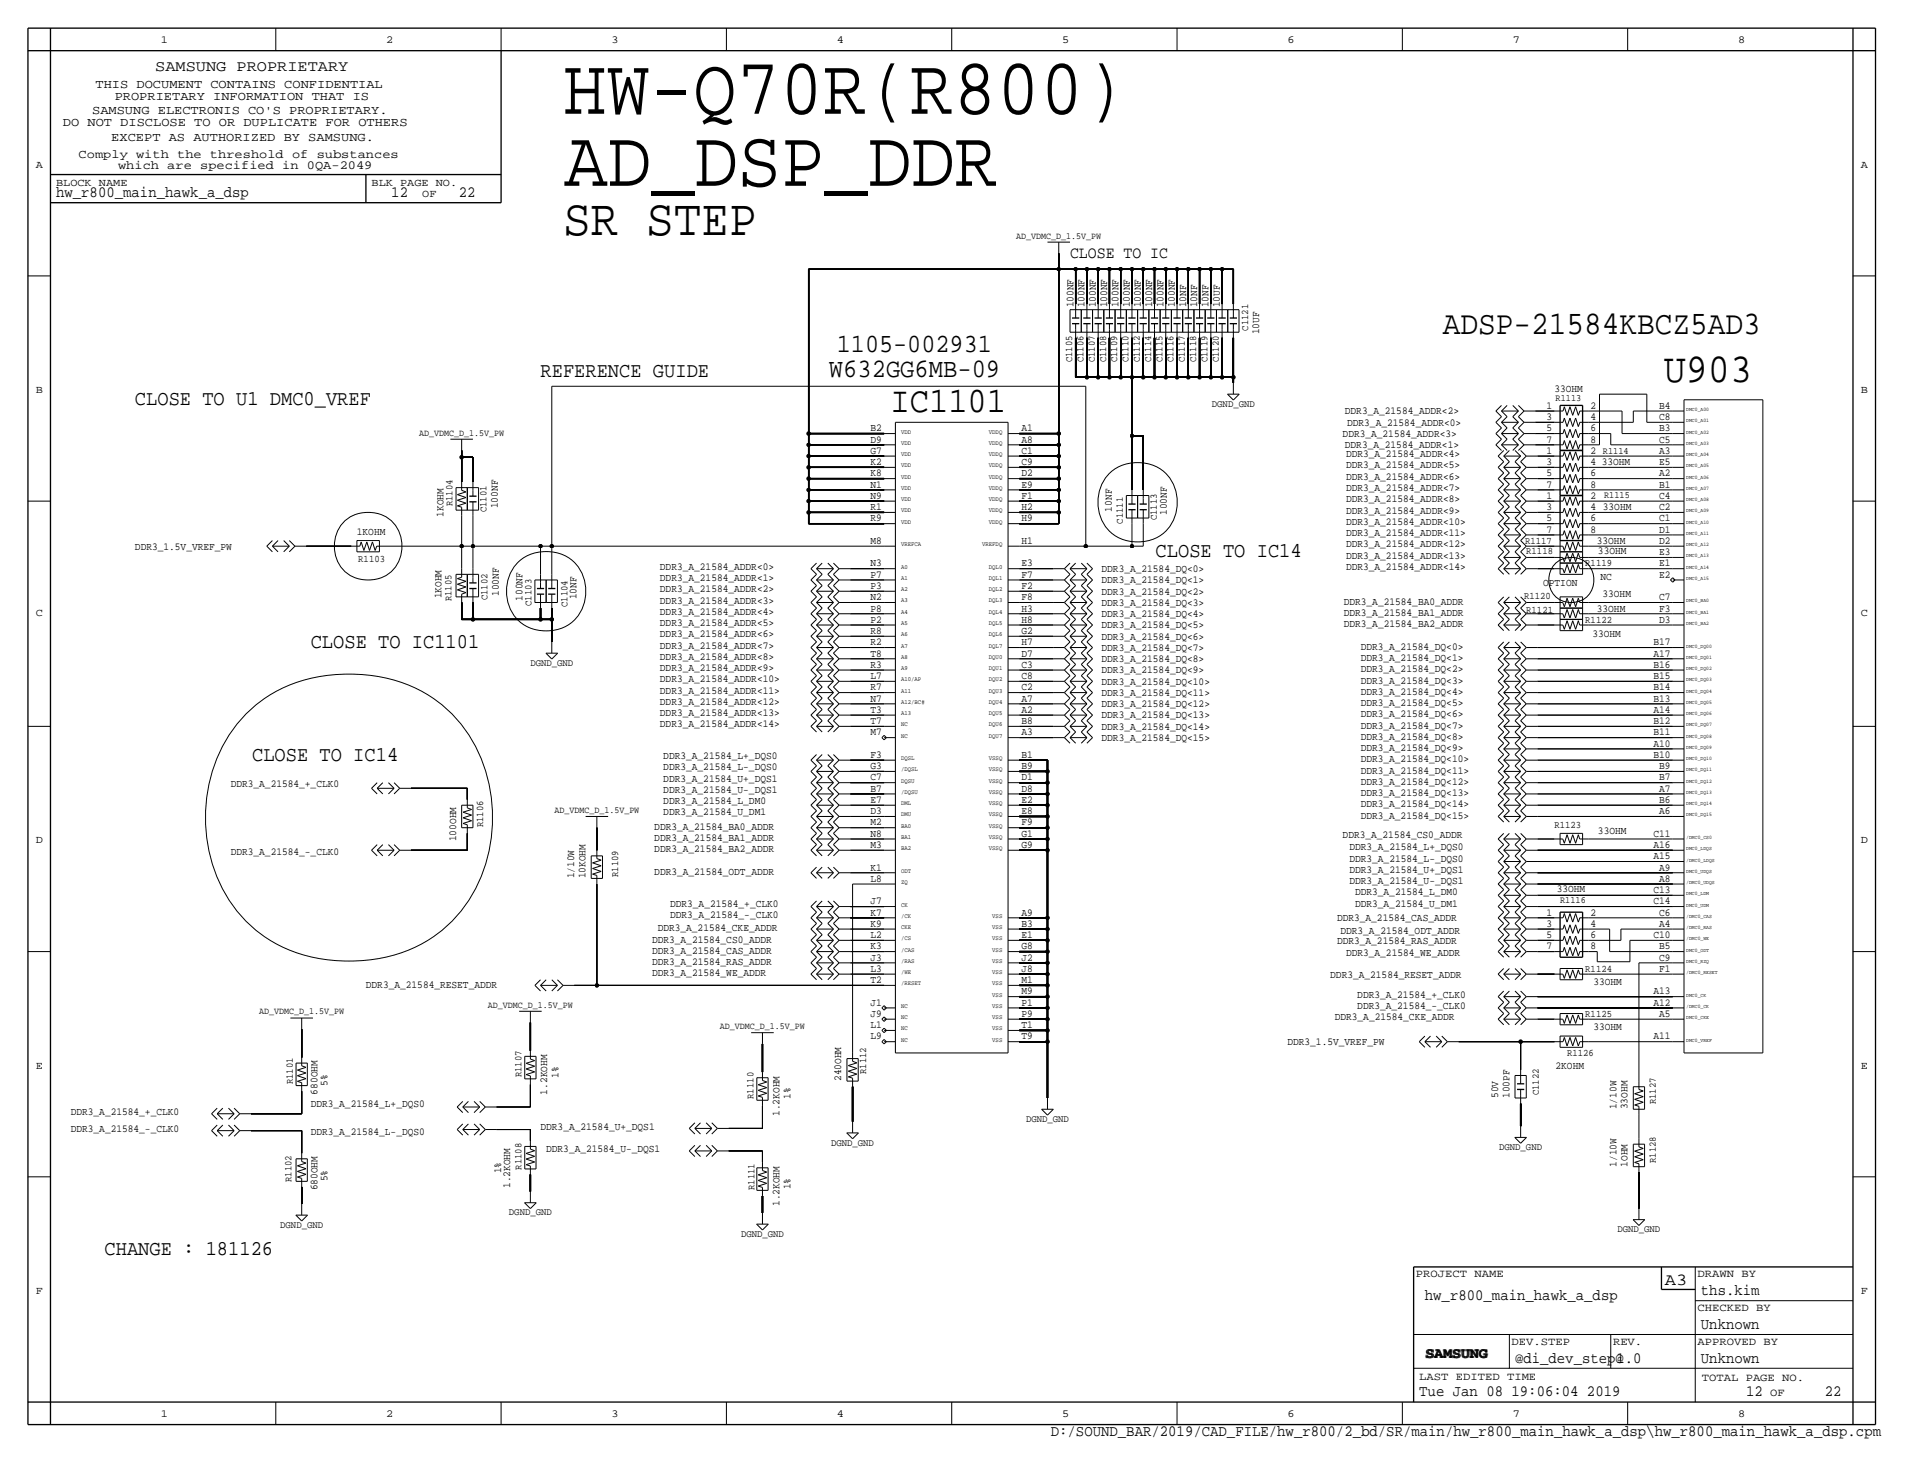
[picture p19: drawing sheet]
<svg xmlns="http://www.w3.org/2000/svg" width="433mm" height="330mm" viewBox="0 0 433 330" stroke-linecap="round" stroke-linejoin="round" font-family="sans-serif">
<defs><g id="words">
<g font-size="18.3">
<text x="126.9" y="25.7">HW-Q70R(R800)</text>
<text x="127.2" y="41.9">AD_DSP_DDR</text>
</g>
<text font-size="11.7" x="126.9" y="53.1">SR STEP</text>
<text font-size="9.3" x="375.1" y="86.1">U903</text>
<text font-size="8.1" x="200.8" y="93">IC1101</text>
<text font-size="7.4" x="325.3" y="75.4">ADSP-21584KBCZ5AD3</text>
<text font-size="6" x="186.9" y="85.1">W632GG6MB-09</text>
<text font-size="5.9" x="188.7" y="79.5">1105-002931</text>
<g font-size="4.7">
<text x="121.9" y="85.1">REFERENCE GUIDE</text>
<text x="30.4" y="91.4">CLOSE TO U1 DMC0_VREF</text>
<text x="260.6" y="125.7">CLOSE TO IC14</text>
<text x="70.1" y="146.1">CLOSE TO IC1101</text>
<text x="56.8" y="171.7">CLOSE TO IC14</text>
<text x="23.6" y="283">CHANGE : 181126</text>
</g>
<g font-size="3.8">
<text x="241.2" y="58.2">CLOSE TO IC</text>
<text x="375.4" y="289.8">A3</text>
</g>
<g font-size="3.5">
<text x="35" y="16">SAMSUNG PROPRIETARY</text>
<text x="12.6" y="44.5">hw_r800_main_hawk_a_dsp</text>
<text x="88.2" y="44.5">12</text>
<text x="103.5" y="44.5">22</text>
<text x="321.3" y="293.1">hw_r800_main_hawk_a_dsp</text>
<text x="383.5" y="292.1">ths.kim</text>
<text x="383.5" y="299.7">Unknown</text>
<text x="341.6" y="307.3">@di_dev_step@</text>
<text x="364.4" y="307.3">1.0</text>
<text x="383.5" y="307.3">Unknown</text>
<text x="320" y="315">Tue Jan 08 19:06:04 2019</text>
<text x="393.7" y="315">12</text>
<text x="411.5" y="315">22</text>
<text x="236.9" y="323.9">D:/SOUND_BAR/2019/CAD_FILE/hw_r800/2_bd/SR/main/hw_r800_main_hawk_a_dsp\hw_r800_main_hawk_a_dsp.cpm</text>
</g>
<text font-size="3" x="321.3" y="306.3">SAMSUNG</text>
<g font-size="2.8">
<text x="21.5" y="19.8">THIS DOCUMENT CONTAINS CONFIDENTIAL</text>
<text x="25.9" y="22.6">PROPRIETARY INFORMATION THAT IS</text>
<text x="14.2" y="28.4">DO NOT DISCLOSE TO OR DUPLICATE FOR OTHERS</text>
<text x="20.8" y="25.7">SAMSUNG ELECTRONIS CO'S PROPRIETARY.</text>
<text x="17.7" y="35.6">Comply with the threshold of substances</text>
<text x="25.1" y="31.8">EXCEPT AS AUTHORIZED BY SAMSUNG.</text>
<text x="26.6" y="38.1">which are specified in 0QA-2049</text>
</g>
<g font-size="2.5">
<text x="319.2" y="288">PROJECT NAME</text>
<text x="382.7" y="288">DRAWN BY</text>
<text x="382.7" y="295.7">CHECKED BY</text>
<text x="340.8" y="303.3">DEV.STEP</text>
<text x="363.7" y="303.3">REV.</text>
<text x="382.7" y="303.3">APPROVED BY</text>
<text x="320" y="311.1">LAST EDITED TIME</text>
<text x="383.7" y="311.5">TOTAL PAGE NO.</text>
<text x="399.1" y="315">OF</text>
</g>
<g font-size="2.4">
<text x="36.3" y="9.7">1</text>
<text x="87.1" y="9.7">2</text>
<text x="137.9" y="9.7">3</text>
<text x="188.7" y="9.7">4</text>
<text x="239.5" y="9.7">5</text>
<text x="290.3" y="9.7">6</text>
<text x="341.1" y="9.7">7</text>
<text x="391.9" y="9.7">8</text>
<text x="8.1" y="37.8">A</text>
<text x="12.6" y="41.9">BLOCK NAME</text>
<text x="83.8" y="41.9">BLK PAGE NO.</text>
<text x="419.6" y="37.8">A</text>
<text x="95.2" y="44.4">OF</text>
<text x="242" y="69.3" transform="rotate(-90 242 69.3)">100NF</text>
<text x="244.6" y="69.3" transform="rotate(-90 244.6 69.3)">100NF</text>
<text x="247.1" y="69.3" transform="rotate(-90 247.1 69.3)">100NF</text>
<text x="249.6" y="69.3" transform="rotate(-90 249.6 69.3)">100NF</text>
<text x="252.2" y="69.3" transform="rotate(-90 252.2 69.3)">100NF</text>
<text x="254.7" y="69.3" transform="rotate(-90 254.7 69.3)">100NF</text>
<text x="257.3" y="69.3" transform="rotate(-90 257.3 69.3)">100NF</text>
<text x="259.8" y="69.3" transform="rotate(-90 259.8 69.3)">100NF</text>
<text x="262.3" y="69.3" transform="rotate(-90 262.3 69.3)">100NF</text>
<text x="264.9" y="69.3" transform="rotate(-90 264.9 69.3)">100NF</text>
<text x="267.4" y="69.3" transform="rotate(-90 267.4 69.3)">10NF</text>
<text x="270" y="69.3" transform="rotate(-90 270 69.3)">10NF</text>
<text x="272.5" y="69.3" transform="rotate(-90 272.5 69.3)">10NF</text>
<text x="275" y="69.3" transform="rotate(-90 275 69.3)">10UF</text>
<text x="283.9" y="75.4" transform="rotate(-90 283.9 75.4)">10UF</text>
<text x="8.1" y="88.6">B</text>
<text x="350.5" y="88.4">33OHM</text>
<text x="419.6" y="88.6">B</text>
<text x="303.2" y="93.5">DDR3_A_21584_ADDR&lt;2&gt;</text>
<text x="348.7" y="94.7">3</text>
<text x="348.7" y="92.2">1</text>
<text x="358.6" y="94.7">4</text>
<text x="358.6" y="92.2">2</text>
<text x="374.1" y="94.7">C8</text>
<text x="374.1" y="92.2">B4</text>
<text x="196.3" y="99.8">D9</text>
<text x="196.3" y="97.3">B2</text>
<text x="230.3" y="99.8">A8</text>
<text x="230.3" y="97.3">A1</text>
<text x="302.7" y="98.6">DDR3_A_21584_ADDR&lt;3&gt;</text>
<text x="303.2" y="101.1">DDR3_A_21584_ADDR&lt;1&gt;</text>
<text x="303.7" y="96">DDR3_A_21584_ADDR&lt;0&gt;</text>
<text x="348.7" y="99.8">7</text>
<text x="348.7" y="97.3">5</text>
<text x="358.6" y="99.8">8</text>
<text x="358.6" y="97.3">6</text>
<text x="374.1" y="99.8">C5</text>
<text x="374.1" y="97.3">B3</text>
<text x="196.3" y="107.4">K8</text>
<text x="196.3" y="104.9">K2</text>
<text x="196.3" y="102.4">G7</text>
<text x="230.3" y="107.4">D2</text>
<text x="230.3" y="104.9">C9</text>
<text x="230.3" y="102.4">C1</text>
<text x="303.5" y="105.7">DDR3_A_21584_ADDR&lt;5&gt;</text>
<text x="303.5" y="103.1">DDR3_A_21584_ADDR&lt;4&gt;</text>
<text x="348.7" y="107.4">5</text>
<text x="348.7" y="104.9">3</text>
<text x="348.7" y="102.4">1</text>
<text x="358.6" y="107.4">6</text>
<text x="358.6" y="104.9">4</text>
<text x="358.6" y="102.4">2 R1114</text>
<text x="361.1" y="104.9">33OHM</text>
<text x="374.1" y="104.9">E5</text>
<text x="374.1" y="102.4">A3</text>
<text x="374.1" y="107.4">A2</text>
<text x="196.3" y="112.5">N9</text>
<text x="196.3" y="110">N1</text>
<text x="230.3" y="112.5">F1</text>
<text x="230.3" y="110">E9</text>
<text x="303.5" y="110.7">DDR3_A_21584_ADDR&lt;7&gt;</text>
<text x="303.5" y="108.2">DDR3_A_21584_ADDR&lt;6&gt;</text>
<text x="303.5" y="113.3">DDR3_A_21584_ADDR&lt;8&gt;</text>
<text x="348.7" y="112.5">1</text>
<text x="348.7" y="110">7</text>
<text x="358.6" y="112.5">2</text>
<text x="358.6" y="110">8</text>
<text x="374.1" y="112.5">C4</text>
<text x="374.1" y="110">B1</text>
<text x="100" y="116.6" transform="rotate(-90 100 116.6)">1KOHM</text>
<text x="112.2" y="114.6" transform="rotate(-90 112.2 114.6)">100NF</text>
<text x="196.3" y="117.6">R9</text>
<text x="196.3" y="115.1">R1</text>
<text x="230.3" y="117.6">H9</text>
<text x="230.3" y="115.1">H2</text>
<text x="250.6" y="115.4" transform="rotate(-90 250.6 115.4)">10NF</text>
<text x="263.1" y="116.2" transform="rotate(-90 263.1 116.2)">100NF</text>
<text x="303.5" y="115.8">DDR3_A_21584_ADDR&lt;9&gt;</text>
<text x="303.5" y="118.4">DDR3_A_21584_ADDR&lt;10&gt;</text>
<text x="348.7" y="117.6">5</text>
<text x="348.7" y="115.1">3</text>
<text x="358.6" y="117.6">6</text>
<text x="358.6" y="115.1">4</text>
<text x="361.4" y="115.1">33OHM</text>
<text x="374.1" y="115.1">C2</text>
<text x="374.1" y="117.6">C1</text>
<text x="30.4" y="124">DDR3_1.5V_VREF_PW</text>
<text x="80.5" y="120.7">1KOHM</text>
<text x="196.3" y="122.7">M8</text>
<text x="230.3" y="122.7">H1</text>
<text x="303.5" y="120.9">DDR3_A_21584_ADDR&lt;11&gt;</text>
<text x="303.5" y="126">DDR3_A_21584_ADDR&lt;13&gt;</text>
<text x="303.5" y="123.4">DDR3_A_21584_ADDR&lt;12&gt;</text>
<text x="348.7" y="120.1">7</text>
<text x="358.6" y="120.1">8</text>
<text x="360" y="122.7">33OHM</text>
<text x="360.3" y="125">33OHM</text>
<text x="374.1" y="125.2">E3</text>
<text x="374.1" y="122.7">D2</text>
<text x="374.1" y="120.1">D1</text>
<text x="148.8" y="131.1">DDR3_A_21584_ADDR&lt;1&gt;</text>
<text x="148.8" y="128.5">DDR3_A_21584_ADDR&lt;0&gt;</text>
<text x="196.3" y="130.3">P7</text>
<text x="196.3" y="127.8">N3</text>
<text x="230.3" y="130.3">F7</text>
<text x="230.3" y="127.8">E3</text>
<text x="248.4" y="131.6">DDR3_A_21584_DQ&lt;1&gt;</text>
<text x="248.4" y="129">DDR3_A_21584_DQ&lt;0&gt;</text>
<text x="303.5" y="128.5">DDR3_A_21584_ADDR&lt;14&gt;</text>
<text x="360.8" y="130.8">NC</text>
<text x="374.1" y="130.3">E2</text>
<text x="374.1" y="127.8">E1</text>
<text x="99.5" y="135" transform="rotate(-90 99.5 135)">1KOHM</text>
<text x="112.5" y="134.5" transform="rotate(-90 112.5 134.5)">100NF</text>
<text x="117.8" y="135.5" transform="rotate(-90 117.8 135.5)">100NF</text>
<text x="130" y="135.2" transform="rotate(-90 130 135.2)">10NF</text>
<text x="148.8" y="136.1">DDR3_A_21584_ADDR&lt;3&gt;</text>
<text x="148.8" y="133.6">DDR3_A_21584_ADDR&lt;2&gt;</text>
<text x="196.3" y="137.9">P8</text>
<text x="196.3" y="132.8">P3</text>
<text x="196.3" y="135.4">N2</text>
<text x="230.3" y="137.9">H3</text>
<text x="230.3" y="135.4">F8</text>
<text x="230.3" y="132.8">F2</text>
<text x="248.4" y="136.7">DDR3_A_21584_DQ&lt;3&gt;</text>
<text x="248.4" y="134.1">DDR3_A_21584_DQ&lt;2&gt;</text>
<text x="303" y="136.4">DDR3_A_21584_BA0_ADDR</text>
<text x="347.9" y="132.1">OPTION</text>
<text x="360" y="137.9">33OHM</text>
<text x="361.3" y="134.6">33OHM</text>
<text x="374.1" y="137.9">F3</text>
<text x="374.1" y="135.4">C7</text>
<text x="8.1" y="138.9">C</text>
<text x="148.8" y="141.2">DDR3_A_21584_ADDR&lt;5&gt;</text>
<text x="148.8" y="143.8">DDR3_A_21584_ADDR&lt;6&gt;</text>
<text x="148.8" y="138.7">DDR3_A_21584_ADDR&lt;4&gt;</text>
<text x="196.3" y="143">R8</text>
<text x="196.3" y="140.5">P2</text>
<text x="230.3" y="140.5">H8</text>
<text x="230.3" y="143">G2</text>
<text x="248.4" y="141.7">DDR3_A_21584_DQ&lt;5&gt;</text>
<text x="248.4" y="139.2">DDR3_A_21584_DQ&lt;4&gt;</text>
<text x="303" y="138.9">DDR3_A_21584_BA1_ADDR</text>
<text x="303" y="141.5">DDR3_A_21584_BA2_ADDR</text>
<text x="359" y="143.8">33OHM</text>
<text x="374.1" y="140.5">D3</text>
<text x="419.6" y="138.9">C</text>
<text x="148.8" y="146.3">DDR3_A_21584_ADDR&lt;7&gt;</text>
<text x="148.8" y="148.8">DDR3_A_21584_ADDR&lt;8&gt;</text>
<text x="196.3" y="148.1">T8</text>
<text x="196.3" y="145.5">R2</text>
<text x="230.3" y="145.5">H7</text>
<text x="230.3" y="148.1">D7</text>
<text x="248.4" y="144.3">DDR3_A_21584_DQ&lt;6&gt;</text>
<text x="248.4" y="146.8">DDR3_A_21584_DQ&lt;7&gt;</text>
<text x="248.4" y="149.4">DDR3_A_21584_DQ&lt;8&gt;</text>
<text x="306.8" y="149.1">DDR3_A_21584_DQ&lt;1&gt;</text>
<text x="306.8" y="146.6">DDR3_A_21584_DQ&lt;0&gt;</text>
<text x="372.8" y="145.5">B17</text>
<text x="372.8" y="148.1">A17</text>
<text x="148.8" y="153.9">DDR3_A_21584_ADDR&lt;10&gt;</text>
<text x="148.8" y="151.4">DDR3_A_21584_ADDR&lt;9&gt;</text>
<text x="196.3" y="155.7">R7</text>
<text x="196.3" y="150.6">R3</text>
<text x="196.3" y="153.2">L7</text>
<text x="230.3" y="153.2">C8</text>
<text x="230.3" y="150.6">C3</text>
<text x="230.3" y="155.7">C2</text>
<text x="248.4" y="154.4">DDR3_A_21584_DQ&lt;10&gt;</text>
<text x="248.4" y="151.9">DDR3_A_21584_DQ&lt;9&gt;</text>
<text x="306.8" y="154.2">DDR3_A_21584_DQ&lt;3&gt;</text>
<text x="306.8" y="151.6">DDR3_A_21584_DQ&lt;2&gt;</text>
<text x="372.8" y="150.6">B16</text>
<text x="372.8" y="153.2">B15</text>
<text x="372.8" y="155.7">B14</text>
<text x="148.8" y="159">DDR3_A_21584_ADDR&lt;12&gt;</text>
<text x="148.8" y="161.5">DDR3_A_21584_ADDR&lt;13&gt;</text>
<text x="148.8" y="156.5">DDR3_A_21584_ADDR&lt;11&gt;</text>
<text x="196.3" y="160.8">T3</text>
<text x="196.3" y="158.2">N7</text>
<text x="230.3" y="158.2">A7</text>
<text x="230.3" y="160.8">A2</text>
<text x="248.4" y="157">DDR3_A_21584_DQ&lt;11&gt;</text>
<text x="248.4" y="159.5">DDR3_A_21584_DQ&lt;12&gt;</text>
<text x="306.8" y="161.8">DDR3_A_21584_DQ&lt;6&gt;</text>
<text x="306.8" y="159.3">DDR3_A_21584_DQ&lt;5&gt;</text>
<text x="306.8" y="156.7">DDR3_A_21584_DQ&lt;4&gt;</text>
<text x="372.8" y="158.2">B13</text>
<text x="372.8" y="160.8">A14</text>
<text x="148.8" y="164.1">DDR3_A_21584_ADDR&lt;14&gt;</text>
<text x="196.3" y="163.3">T7</text>
<text x="196.3" y="165.9">M7</text>
<text x="230.3" y="163.3">B8</text>
<text x="230.3" y="165.9">A3</text>
<text x="248.4" y="164.6">DDR3_A_21584_DQ&lt;14&gt;</text>
<text x="248.4" y="167.1">DDR3_A_21584_DQ&lt;15&gt;</text>
<text x="248.4" y="162.1">DDR3_A_21584_DQ&lt;13&gt;</text>
<text x="306.8" y="166.9">DDR3_A_21584_DQ&lt;8&gt;</text>
<text x="306.8" y="164.3">DDR3_A_21584_DQ&lt;7&gt;</text>
<text x="372.8" y="163.3">B12</text>
<text x="372.8" y="165.9">B11</text>
<text x="149.6" y="171.2">DDR3_A_21584_L+_DQS0</text>
<text x="149.6" y="173.7">DDR3_A_21584_L-_DQS0</text>
<text x="196.3" y="173.5">G3</text>
<text x="196.3" y="170.9">F3</text>
<text x="230.3" y="173.5">B9</text>
<text x="230.3" y="170.9">B1</text>
<text x="306.8" y="172">DDR3_A_21584_DQ&lt;10&gt;</text>
<text x="306.8" y="169.4">DDR3_A_21584_DQ&lt;9&gt;</text>
<text x="372.8" y="170.9">B10</text>
<text x="372.8" y="168.4">A10</text>
<text x="374.1" y="173.5">B9</text>
<text x="52" y="177.5">DDR3_A_21584_+_CLK0</text>
<text x="149.6" y="178.8">DDR3_A_21584_U-_DQS1</text>
<text x="149.6" y="176.3">DDR3_A_21584_U+_DQS1</text>
<text x="196.3" y="176">C7</text>
<text x="196.3" y="178.6">B7</text>
<text x="230.3" y="178.6">D8</text>
<text x="230.3" y="176">D1</text>
<text x="306.8" y="179.6">DDR3_A_21584_DQ&lt;13&gt;</text>
<text x="306.8" y="177">DDR3_A_21584_DQ&lt;12&gt;</text>
<text x="306.8" y="174.5">DDR3_A_21584_DQ&lt;11&gt;</text>
<text x="374.1" y="176">B7</text>
<text x="374.1" y="178.6">A7</text>
<text x="149.6" y="183.9">DDR3_A_21584_U_DM1</text>
<text x="149.6" y="181.4">DDR3_A_21584_L_DM0</text>
<text x="196.3" y="181.1">E7</text>
<text x="196.3" y="183.6">D3</text>
<text x="230.3" y="183.6">E8</text>
<text x="230.3" y="181.1">E2</text>
<text x="306.8" y="184.7">DDR3_A_21584_DQ&lt;15&gt;</text>
<text x="306.8" y="182.1">DDR3_A_21584_DQ&lt;14&gt;</text>
<text x="374.1" y="181.1">B6</text>
<text x="374.1" y="183.6">A6</text>
<text x="8.1" y="190.2">D</text>
<text x="102.8" y="189.7" transform="rotate(-90 102.8 189.7)">100OHM</text>
<text x="147.5" y="187.2">DDR3_A_21584_BA0_ADDR</text>
<text x="147.5" y="189.7">DDR3_A_21584_BA1_ADDR</text>
<text x="196.3" y="188.7">N8</text>
<text x="196.3" y="191.3">M3</text>
<text x="196.3" y="186.2">M2</text>
<text x="230.3" y="191.3">G9</text>
<text x="230.3" y="188.7">G1</text>
<text x="230.3" y="186.2">F9</text>
<text x="302.7" y="189">DDR3_A_21584_CS0_ADDR</text>
<text x="304.2" y="191.8">DDR3_A_21584_L+_DQS0</text>
<text x="360.3" y="188.2">33OHM</text>
<text x="372.8" y="188.7">C11</text>
<text x="372.8" y="191.3">A16</text>
<text x="419.6" y="190.2">D</text>
<text x="52" y="192.8">DDR3_A_21584_-_CLK0</text>
<text x="147.5" y="197.4">DDR3_A_21584_ODT_ADDR</text>
<text x="147.5" y="192.3">DDR3_A_21584_BA2_ADDR</text>
<text x="196.3" y="196.3">K1</text>
<text x="304.2" y="194.3">DDR3_A_21584_L-_DQS0</text>
<text x="304.2" y="196.8">DDR3_A_21584_U+_DQS1</text>
<text x="372.8" y="193.8">A15</text>
<text x="374.1" y="196.3">A9</text>
<text x="129.5" y="198.1" transform="rotate(-90 129.5 198.1)">1/10W</text>
<text x="132" y="198.1" transform="rotate(-90 132 198.1)">10KOHM</text>
<text x="196.3" y="198.9">L8</text>
<text x="196.3" y="204">J7</text>
<text x="304.2" y="199.4">DDR3_A_21584_U-_DQS1</text>
<text x="305.5" y="201.9">DDR3_A_21584_L_DM0</text>
<text x="351" y="201.2">33OHM</text>
<text x="372.8" y="204">C14</text>
<text x="372.8" y="201.4">C13</text>
<text x="374.1" y="198.9">A8</text>
<text x="151.1" y="204.5">DDR3_A_21584_+_CLK0</text>
<text x="151.1" y="207">DDR3_A_21584_-_CLK0</text>
<text x="196.3" y="209">K9</text>
<text x="196.3" y="206.5">K7</text>
<text x="230.3" y="209">B3</text>
<text x="230.3" y="206.5">A9</text>
<text x="301.4" y="207.8">DDR3_A_21584_CAS_ADDR</text>
<text x="305.5" y="204.5">DDR3_A_21584_U_DM1</text>
<text x="348.7" y="209">3</text>
<text x="348.7" y="206.5">1</text>
<text x="358.6" y="209">4</text>
<text x="358.6" y="206.5">2</text>
<text x="374.1" y="206.5">C6</text>
<text x="374.1" y="209">A4</text>
<text x="147" y="212.6">DDR3_A_21584_CS0_ADDR</text>
<text x="147" y="215.1">DDR3_A_21584_CAS_ADDR</text>
<text x="148.3" y="210.1">DDR3_A_21584_CKE_ADDR</text>
<text x="196.3" y="211.6">L2</text>
<text x="196.3" y="214.1">K3</text>
<text x="230.3" y="214.1">G8</text>
<text x="230.3" y="211.6">E1</text>
<text x="301.4" y="212.9">DDR3_A_21584_RAS_ADDR</text>
<text x="302.2" y="210.6">DDR3_A_21584_ODT_ADDR</text>
<text x="303.5" y="215.6">DDR3_A_21584_WE_ADDR</text>
<text x="348.7" y="214.1">7</text>
<text x="348.7" y="211.6">5</text>
<text x="358.6" y="214.1">8</text>
<text x="358.6" y="211.6">6</text>
<text x="372.8" y="211.6">C10</text>
<text x="374.1" y="214.1">B5</text>
<text x="147" y="217.7">DDR3_A_21584_RAS_ADDR</text>
<text x="147" y="220.2">DDR3_A_21584_WE_ADDR</text>
<text x="196.3" y="221.7">T2</text>
<text x="196.3" y="219.2">L3</text>
<text x="196.3" y="216.7">J3</text>
<text x="230.3" y="221.7">M1</text>
<text x="230.3" y="219.2">J8</text>
<text x="230.3" y="216.7">J2</text>
<text x="299.9" y="220.5">DDR3_A_21584_RESET_ADDR</text>
<text x="374.1" y="219.2">F1</text>
<text x="374.1" y="216.7">C9</text>
<text x="82.5" y="222.8">DDR3_A_21584_RESET_ADDR</text>
<text x="196.3" y="226.8">J1</text>
<text x="230.3" y="226.8">P1</text>
<text x="230.3" y="224.3">M9</text>
<text x="306" y="227.6">DDR3_A_21584_-_CLK0</text>
<text x="306" y="225">DDR3_A_21584_+_CLK0</text>
<text x="359.3" y="222.2">33OHM</text>
<text x="372.8" y="224.3">A13</text>
<text x="372.8" y="226.8">A12</text>
<text x="196.3" y="231.9">L1</text>
<text x="196.3" y="229.4">J9</text>
<text x="230.3" y="231.9">T1</text>
<text x="230.3" y="229.4">P9</text>
<text x="300.9" y="230.1">DDR3_A_21584_CKE_ADDR</text>
<text x="359.3" y="232.4">33OHM</text>
<text x="374.1" y="229.4">A5</text>
<text x="196.3" y="234.4">L9</text>
<text x="230.3" y="234.4">T9</text>
<text x="290.3" y="235.7">DDR3_1.5V_VREF_PW</text>
<text x="372.8" y="234.4">A11</text>
<text x="8.1" y="241">E</text>
<text x="73.9" y="244.9" transform="rotate(-90 73.9 244.9)">5%</text>
<text x="125.9" y="243.1" transform="rotate(-90 125.9 243.1)">1%</text>
<text x="189.7" y="243.8" transform="rotate(-90 189.7 243.8)">240OHM</text>
<text x="350.7" y="241">2KOHM</text>
<text x="419.6" y="241">E</text>
<text x="16" y="251.5">DDR3_A_21584_+_CLK0</text>
<text x="70.1" y="249.7">DDR3_A_21584_L+_DQS0</text>
<text x="71.6" y="246.9" transform="rotate(-90 71.6 246.9)">680OHM</text>
<text x="123.4" y="246.9" transform="rotate(-90 123.4 246.9)">1.2KOHM</text>
<text x="175.7" y="251.7" transform="rotate(-90 175.7 251.7)">1.2KOHM</text>
<text x="178.3" y="247.9" transform="rotate(-90 178.3 247.9)">1%</text>
<text x="337.8" y="247.6" transform="rotate(-90 337.8 247.6)">50V</text>
<text x="340.3" y="247.6" transform="rotate(-90 340.3 247.6)">100PF</text>
<text x="364.4" y="250.2" transform="rotate(-90 364.4 250.2)">1/10W</text>
<text x="367" y="250.2" transform="rotate(-90 367 250.2)">33OHM</text>
<text x="16" y="255.3">DDR3_A_21584_-_CLK0</text>
<text x="70.1" y="256">DDR3_A_21584_L-_DQS0</text>
<text x="121.9" y="254.8">DDR3_A_21584_U+_DQS1</text>
<text x="123.1" y="259.8">DDR3_A_21584_U-_DQS1</text>
<text x="364.4" y="263.1" transform="rotate(-90 364.4 263.1)">1/10W</text>
<text x="367" y="263.1" transform="rotate(-90 367 263.1)">1OHM</text>
<text x="71.6" y="268.5" transform="rotate(-90 71.6 268.5)">680OHM</text>
<text x="73.9" y="266.4" transform="rotate(-90 73.9 266.4)">5%</text>
<text x="113" y="264.7" transform="rotate(-90 113 264.7)">1%</text>
<text x="115" y="268" transform="rotate(-90 115 268)">1.2KOHM</text>
<text x="178.3" y="268.2" transform="rotate(-90 178.3 268.2)">1%</text>
<text x="175.7" y="272" transform="rotate(-90 175.7 272)">1.2KOHM</text>
<text x="8.1" y="291.8">F</text>
<text x="419.6" y="291.8">F</text>
<text x="36.3" y="319.5">1</text>
<text x="87.1" y="319.5">2</text>
<text x="137.9" y="319.5">3</text>
<text x="188.7" y="319.5">4</text>
<text x="239.5" y="319.5">5</text>
<text x="290.3" y="319.5">6</text>
<text x="341.1" y="319.5">7</text>
<text x="391.9" y="319.5">8</text>
</g>
<g font-size="2.3">
<text x="281.4" y="74.6" transform="rotate(-90 281.4 74.6)">C1121</text>
<text x="241.8" y="81.7" transform="rotate(-90 241.8 81.7)">C1105</text>
<text x="244.3" y="81.7" transform="rotate(-90 244.3 81.7)">C1106</text>
<text x="246.8" y="81.7" transform="rotate(-90 246.8 81.7)">C1107</text>
<text x="249.4" y="81.7" transform="rotate(-90 249.4 81.7)">C1108</text>
<text x="251.9" y="81.7" transform="rotate(-90 251.9 81.7)">C1109</text>
<text x="254.5" y="81.7" transform="rotate(-90 254.5 81.7)">C1110</text>
<text x="257" y="81.7" transform="rotate(-90 257 81.7)">C1112</text>
<text x="259.5" y="81.7" transform="rotate(-90 259.5 81.7)">C1114</text>
<text x="262.1" y="81.7" transform="rotate(-90 262.1 81.7)">C1115</text>
<text x="264.6" y="81.7" transform="rotate(-90 264.6 81.7)">C1116</text>
<text x="267.2" y="81.7" transform="rotate(-90 267.2 81.7)">C1117</text>
<text x="269.7" y="81.7" transform="rotate(-90 269.7 81.7)">C1118</text>
<text x="272.2" y="81.7" transform="rotate(-90 272.2 81.7)">C1119</text>
<text x="274.8" y="81.7" transform="rotate(-90 274.8 81.7)">C1120</text>
<text x="273.3" y="91.7">DGND_GND</text>
<text x="102.1" y="114.2" transform="rotate(-90 102.1 114.2)">R1104</text>
<text x="109.7" y="115.6" transform="rotate(-90 109.7 115.6)">C1101</text>
<text x="253.2" y="118.1" transform="rotate(-90 253.2 118.1)">C1111</text>
<text x="260.8" y="117.3" transform="rotate(-90 260.8 117.3)">C1113</text>
<text x="343.9" y="122.7">R1117</text>
<text x="344.1" y="125">R1118</text>
<text x="80.8" y="126.7">R1103</text>
<text x="357.4" y="127.8">R1119</text>
<text x="101.8" y="135.6" transform="rotate(-90 101.8 135.6)">R1105</text>
<text x="109.9" y="135.4" transform="rotate(-90 109.9 135.4)">C1102</text>
<text x="119.8" y="136.7" transform="rotate(-90 119.8 136.7)">C1103</text>
<text x="128" y="136.9" transform="rotate(-90 128 136.9)">C1104</text>
<text x="343.6" y="135.1">R1120</text>
<text x="344.1" y="138.2">R1121</text>
<text x="357.4" y="140.5">R1122</text>
<text x="119.6" y="150.2">DGND_GND</text>
<text x="108.9" y="186.6" transform="rotate(-90 108.9 186.6)">R1106</text>
<text x="350.5" y="186.7">R1123</text>
<text x="139.4" y="197.8" transform="rotate(-90 139.4 197.8)">R1109</text>
<text x="357.4" y="219.2">R1124</text>
<text x="357.4" y="229.4">R1125</text>
<text x="353.3" y="238.3">R1126</text>
<text x="66" y="244.5" transform="rotate(-90 66 244.5)">R1101</text>
<text x="117.6" y="243" transform="rotate(-90 117.6 243)">R1107</text>
<text x="195.3" y="242.3" transform="rotate(-90 195.3 242.3)">R1112</text>
<text x="169.9" y="247.8" transform="rotate(-90 169.9 247.8)">R1110</text>
<text x="346.9" y="247.1" transform="rotate(-90 346.9 247.1)">C1122</text>
<text x="373.3" y="249.1" transform="rotate(-90 373.3 249.1)">R1127</text>
<text x="231.3" y="253">DGND_GND</text>
<text x="117.6" y="263.8" transform="rotate(-90 117.6 263.8)">R1108</text>
<text x="187.4" y="258.4">DGND_GND</text>
<text x="338" y="259.4">DGND_GND</text>
<text x="373.3" y="262.3" transform="rotate(-90 373.3 262.3)">R1128</text>
<text x="65.7" y="266.6" transform="rotate(-90 65.7 266.6)">R1102</text>
<text x="170.1" y="268.4" transform="rotate(-90 170.1 268.4)">R1111</text>
<text x="114.8" y="274.1">DGND_GND</text>
<text x="63.2" y="276.9">DGND_GND</text>
<text x="167.1" y="278.9">DGND_GND</text>
<text x="364.7" y="277.9">DGND_GND</text>
</g>
<g font-size="2.2">
<text x="350.7" y="90.4">R1113</text>
<text x="361.6" y="112.3">R1115</text>
<text x="351.7" y="203.7">R1116</text>
</g>
<g font-size="2.1">
<text x="229.1" y="53.8">AD_VDMC_D_1.5V_PW</text>
<text x="94.5" y="98.2">AD_VDMC_D_1.5V_PW</text>
<text x="125" y="183.3">AD_VDMC_D_1.5V_PW</text>
<text x="110" y="227.3">AD_VDMC_D_1.5V_PW</text>
<text x="58.4" y="228.8">AD_VDMC_D_1.5V_PW</text>
<text x="162.3" y="232.1">AD_VDMC_D_1.5V_PW</text>
</g>
<g font-size="1.4">
<text x="203.1" y="100.3">VDD</text>
<text x="203.1" y="97.8">VDD</text>
<text x="223" y="100.3">VDDQ</text>
<text x="223" y="97.8">VDDQ</text>
<text x="203.1" y="108">VDD</text>
<text x="203.1" y="105.4">VDD</text>
<text x="203.1" y="102.9">VDD</text>
<text x="223" y="108">VDDQ</text>
<text x="223" y="105.4">VDDQ</text>
<text x="223" y="102.9">VDDQ</text>
<text x="203.1" y="113">VDD</text>
<text x="203.1" y="110.5">VDD</text>
<text x="223" y="113">VDDQ</text>
<text x="223" y="110.5">VDDQ</text>
<text x="203.1" y="118.1">VDD</text>
<text x="203.1" y="115.6">VDD</text>
<text x="223" y="118.1">VDDQ</text>
<text x="223" y="115.6">VDDQ</text>
<text x="203.1" y="123.2">VREFCA</text>
<text x="221.4" y="123.2">VREFDQ</text>
<text x="203.1" y="130.8">A1</text>
<text x="203.1" y="128.3">A0</text>
<text x="223" y="130.8">DQL1</text>
<text x="223" y="128.3">DQL0</text>
<text x="203.1" y="135.9">A3</text>
<text x="203.1" y="133.4">A2</text>
<text x="223" y="135.9">DQL3</text>
<text x="223" y="133.4">DQL2</text>
<text x="203.1" y="143.5">A6</text>
<text x="203.1" y="141">A5</text>
<text x="203.1" y="138.4">A4</text>
<text x="223" y="143.5">DQL6</text>
<text x="223" y="141">DQL5</text>
<text x="223" y="138.4">DQL4</text>
<text x="203.1" y="148.6">A8</text>
<text x="203.1" y="146.1">A7</text>
<text x="223" y="148.6">DQU0</text>
<text x="223" y="146.1">DQL7</text>
<text x="203.1" y="153.7">A10/AP</text>
<text x="203.1" y="151.1">A9</text>
<text x="223" y="153.7">DQU2</text>
<text x="223" y="151.1">DQU1</text>
<text x="203.1" y="161.3">A13</text>
<text x="203.1" y="158.8">A12/BC#</text>
<text x="203.1" y="156.2">A11</text>
<text x="223" y="161.3">DQU5</text>
<text x="223" y="158.8">DQU4</text>
<text x="223" y="156.2">DQU3</text>
<text x="203.1" y="166.4">NC</text>
<text x="203.1" y="163.8">NC</text>
<text x="223" y="166.4">DQU7</text>
<text x="223" y="163.8">DQU6</text>
<text x="203.1" y="174">/DQSL</text>
<text x="203.1" y="171.5">DQSL</text>
<text x="223" y="174">VSSQ</text>
<text x="223" y="171.5">VSSQ</text>
<text x="203.1" y="179.1">/DQSU</text>
<text x="203.1" y="176.5">DQSU</text>
<text x="223" y="179.1">VSSQ</text>
<text x="223" y="176.5">VSSQ</text>
<text x="203.1" y="184.2">DMU</text>
<text x="203.1" y="181.6">DML</text>
<text x="223" y="184.2">VSSQ</text>
<text x="223" y="181.6">VSSQ</text>
<text x="203.1" y="191.8">BA2</text>
<text x="203.1" y="189.2">BA1</text>
<text x="203.1" y="186.7">BA0</text>
<text x="223" y="191.8">VSSQ</text>
<text x="223" y="189.2">VSSQ</text>
<text x="223" y="186.7">VSSQ</text>
<text x="203.1" y="196.9">ODT</text>
<text x="203.1" y="199.4">ZQ</text>
<text x="203.1" y="209.6">CKE</text>
<text x="203.1" y="207">/CK</text>
<text x="203.1" y="204.5">CK</text>
<text x="223.7" y="209.6">VSS</text>
<text x="223.7" y="207">VSS</text>
<text x="203.1" y="214.6">/CAS</text>
<text x="203.1" y="212.1">/CS</text>
<text x="223.7" y="214.6">VSS</text>
<text x="223.7" y="212.1">VSS</text>
<text x="203.1" y="219.7">/WE</text>
<text x="203.1" y="217.2">/RAS</text>
<text x="223.7" y="219.7">VSS</text>
<text x="223.7" y="217.2">VSS</text>
<text x="203.1" y="227.3">NC</text>
<text x="203.1" y="222.3">/RESET</text>
<text x="223.7" y="227.3">VSS</text>
<text x="223.7" y="224.8">VSS</text>
<text x="223.7" y="222.2">VSS</text>
<text x="203.1" y="232.4">NC</text>
<text x="203.1" y="229.9">NC</text>
<text x="223.7" y="232.4">VSS</text>
<text x="223.7" y="229.9">VSS</text>
<text x="203.1" y="235">NC</text>
<text x="223.7" y="234.9">VSS</text>
</g>
<g font-size="1.2">
<text x="380.2" y="95.3">DMC0_A01</text>
<text x="380.2" y="92.7">DMC0_A00</text>
<text x="380.2" y="100.3">DMC0_A03</text>
<text x="380.2" y="97.8">DMC0_A02</text>
<text x="380.2" y="108">DMC0_A06</text>
<text x="380.2" y="105.4">DMC0_A05</text>
<text x="380.2" y="102.9">DMC0_A04</text>
<text x="380.2" y="113">DMC0_A08</text>
<text x="380.2" y="110.5">DMC0_A07</text>
<text x="380.2" y="118.1">DMC0_A10</text>
<text x="380.2" y="115.6">DMC0_A09</text>
<text x="380.2" y="125.7">DMC0_A13</text>
<text x="380.2" y="123.2">DMC0_A12</text>
<text x="380.2" y="120.7">DMC0_A11</text>
<text x="380.2" y="130.8">DMC0_A15</text>
<text x="380.2" y="128.3">DMC0_A14</text>
<text x="380.2" y="135.9">DMC0_BA0</text>
<text x="380.2" y="141">DMC0_BA2</text>
<text x="380.2" y="138.4">DMC0_BA1</text>
<text x="380.2" y="148.6">DMC0_DQ01</text>
<text x="380.2" y="146.1">DMC0_DQ00</text>
<text x="380.2" y="153.7">DMC0_DQ03</text>
<text x="380.2" y="151.1">DMC0_DQ02</text>
<text x="380.2" y="161.3">DMC0_DQ06</text>
<text x="380.2" y="158.8">DMC0_DQ05</text>
<text x="380.2" y="156.2">DMC0_DQ04</text>
<text x="380.2" y="166.4">DMC0_DQ08</text>
<text x="380.2" y="163.8">DMC0_DQ07</text>
<text x="380.2" y="174">DMC0_DQ11</text>
<text x="380.2" y="171.5">DMC0_DQ10</text>
<text x="380.2" y="168.9">DMC0_DQ09</text>
<text x="380.2" y="179.1">DMC0_DQ13</text>
<text x="380.2" y="176.5">DMC0_DQ12</text>
<text x="380.2" y="184.2">DMC0_DQ15</text>
<text x="380.2" y="181.6">DMC0_DQ14</text>
<text x="380.2" y="191.8">DMC0_LDQS</text>
<text x="380.2" y="189.2">/DMC0_CS0</text>
<text x="380.2" y="196.9">DMC0_UDQS</text>
<text x="380.2" y="194.3">/DMC0_LDQS</text>
<text x="380.2" y="201.9">DMC0_LDM</text>
<text x="380.2" y="199.4">/DMC0_UDQS</text>
<text x="380.2" y="209.6">/DMC0_RAS</text>
<text x="380.2" y="207">/DMC0_CAS</text>
<text x="380.2" y="204.5">DMC0_UDM</text>
<text x="380.2" y="214.6">DMC0_ODT</text>
<text x="380.2" y="212.1">/DMC0_WE</text>
<text x="380.2" y="219.7">/DMC0_RESET</text>
<text x="380.2" y="217.2">DMC0_RZQ</text>
<text x="380.2" y="227.3">/DMC0_CK</text>
<text x="380.2" y="224.8">DMC0_CK</text>
<text x="380.2" y="229.9">DMC0_CKE</text>
<text x="380.2" y="234.9">DMC0_VREF</text>
</g>
<g font-size=".3">
<text x="298.4" y="11.4">EDITED BY MINGOO</text>
<text x="417.8" y="11.4">EDITED BY MINGOO</text>
<text x="298.4" y="321.3">EDITED BY MINGOO</text>
</g>
</g></defs>
<!-- layer: Nets -->
<g fill="none" stroke="#000" stroke-width=".3">
<path d="M238.7 57.2v3.5zM182.3 60.7v37.1zM182.3 60.7h56.4zM238.7 60.7v37.1zM238.7 60.7h3.8zM242.5 76.2v8.9zM242.5 60.7v7.9zM242.5 60.7h2.6zM245.1 76.2v8.9zM245.1 60.7v7.9zM245.1 60.7h2.5zM247.6 76.2v8.9z"/>
<path d="M247.6 60.7v7.9zM247.6 60.7h2.5zM250.1 76.2v8.9zM250.1 60.7v7.9zM250.1 60.7h2.6zM252.7 76.2v8.9zM252.7 60.7v7.9zM252.7 60.7h2.5zM255.2 76.2v8.9zM255.2 60.7v7.9zM255.2 60.7h2.6zM257.8 76.2v8.9z"/>
<path d="M257.8 60.7v7.9zM257.8 60.7h2.5zM260.3 76.2v8.9zM260.3 60.7v7.9zM260.3 60.7h2.5zM262.8 76.2v8.9zM262.8 60.7v7.9zM262.8 60.7h2.6zM265.4 76.2v8.9zM265.4 60.7v7.9zM265.4 60.7h2.5zM267.9 76.2v8.9z"/>
<path d="M267.9 60.7v7.9zM267.9 60.7h2.6zM270.5 76.2v8.9zM270.5 60.7v7.9zM270.5 60.7h2.5zM273 76.2v8.9zM273 60.7v7.9zM273 60.7h2.5zM275.5 76.2v8.9zM275.5 60.7v7.9zM275.5 60.7h2.6zM278.1 76.2v8.9z"/>
<path d="M278.1 60.7v7.9zM182.3 97.8v2.5zM182.3 97.8h17zM229.8 97.8h8.9zM238.7 97.8v2.5zM242.5 85.1h2.6zM245.1 85.1h2.5zM247.6 85.1h2.5zM250.1 85.1h2.6zM252.7 85.1h2.5zM255.2 98.3v12.2zM255.2 98.3h2.6z"/>
<path d="M255.2 85.1h2.6zM255.2 85.1v13.2zM257.8 98.3v12.2zM257.8 85.1h2.5zM260.3 85.1h2.5zM262.8 85.1h2.6zM265.4 85.1h2.5zM267.9 85.1h2.6zM270.5 85.1h2.5zM273 85.1h2.5zM275.5 85.1h2.6zM278.1 85.1v1.3z"/>
<path d="M104.1 103.1v5.6zM104.1 101.6v1.5zM104.1 103.1h2.5zM106.6 103.1v5.6zM182.3 118.1h17zM182.3 115.6v2.5zM182.3 115.6h17zM182.3 113v2.6zM182.3 113h17zM182.3 110.5v2.5zM182.3 110.5h17zM182.3 108v2.5z"/>
<path d="M182.3 108h17zM182.3 105.4v2.6zM182.3 105.4h17zM182.3 102.9v2.5zM182.3 102.9h17zM182.3 100.3v2.6zM182.3 100.3h17zM229.8 118.1h8.9zM229.8 115.6h8.9zM229.8 113h8.9zM229.8 110.5h8.9zM229.8 108h8.9z"/>
<path d="M229.8 105.4h8.9zM229.8 102.9h8.9zM229.8 100.3h8.9zM238.7 115.6v2.5zM238.7 113v2.6zM238.7 110.5v2.5zM238.7 108v2.5zM238.7 105.4v2.6zM238.7 102.9v2.5zM238.7 100.3v2.6zM104.1 135.9v3.8zM104.1 139.7h2.5z"/>
<path d="M106.6 135.9v3.8zM106.6 139.7h15.3zM121.9 137.2v2.5zM121.9 139.7h2.5zM124.4 139.7v5.1zM124.4 137.2v2.5zM229.8 179.1h6.4zM229.8 176.5h6.4zM229.8 174h6.4zM229.8 171.5h6.4zM236.2 179.1v2.5zM236.2 176.5v2.6z"/>
<path d="M236.2 174v2.5zM236.2 171.5v2.5zM134.6 186.7v5.1zM229.8 191.8h6.4zM229.8 189.2h6.4zM229.8 186.7h6.4zM229.8 184.2h6.4zM229.8 181.6h6.4zM236.2 191.8v15.2zM236.2 189.2v2.6zM236.2 186.7v2.5zM236.2 184.2v2.5z"/>
<path d="M236.2 181.6v2.6zM229.8 219.7h6.4zM229.8 217.2h6.4zM229.8 214.6h6.4zM229.8 212.1h6.4zM229.8 209.6h6.4zM229.8 207h6.4zM236.2 219.7v2.5zM236.2 217.2v2.5zM236.2 214.6v2.6zM236.2 212.1v2.5zM236.2 209.6v2.5z"/>
<path d="M236.2 207v2.6zM68 232.2v6.3zM119.6 230.6v6.4zM171.9 235.5v6.3zM229.8 234.9h6.4zM229.8 232.4h6.4zM229.8 229.9h6.4zM229.8 227.3h6.4zM229.8 224.8h6.4zM229.8 222.2h6.4zM236.2 234.9v12.7zM236.2 232.4v2.5z"/>
<path d="M236.2 229.9v2.5zM236.2 227.3v2.6zM236.2 224.8v2.5zM236.2 222.2v2.6zM192.2 245.1v7.9zM342.8 248.9v5.1zM68 267.7v3.8zM119.6 264.9v3.8zM171.9 269.7v3.9zM369.5 264.4v8.1z"/>
</g>
<g fill="none" stroke="#000" stroke-width=".23">
<path d="M124.4 87.1h120.4zM124.4 87.1v36.1zM244.8 87.1v36.1zM346.2 92.7h4.3zM346.2 97.8h4.3zM346.2 95.2h4.3zM358.1 97.8h5.1zM358.1 92.7h7.6zM358.1 95.2h10.1zM360.6 88.9h10.7zM360.6 88.9v11.4zM363.2 97.8v2.5z"/>
<path d="M365.7 92.7v5.1zM365.7 97.8h11.4zM368.2 92.7h8.9zM368.2 92.7v2.5zM371.3 95.2h5.8zM371.3 88.9v6.3zM77.7 117.5a7.9 7.9 0 0 1 12.1 2 7.7 7.7 0 0 1-4.8 11.1 7.7 7.7 0 0 1-9.6-7.4 7.8 7.8 0 0 1 2.3-5.7zM104.1 116.3v6.9zM106.6 116.3v6.9zM249.8 107.1a9.4 9.4 0 0 1 13.4 0 9.3 9.3 0 0 1-2.2 14 9.1 9.1 0 0 1-12.6-3.9 9.6 9.6 0 0 1 1.4-10.1zM255.2 118.1v5.1zM257.8 118.1v5.1z"/>
<path d="M346.2 100.3h4.3zM346.7 108h3.8zM346.7 110.5h3.8zM346.7 118.1h3.8zM346.7 115.6h3.8zM346.7 113h3.8zM346.7 105.4h3.8zM346.7 102.9h3.8zM358.1 102.9h19zM358.1 118.1h19zM358.1 113h19zM358.1 110.5h19z"/>
<path d="M358.1 108h19zM358.1 105.4h19zM358.1 100.3h2.5zM358.1 115.6h19zM363.2 100.3h13.9zM69 123.2h10.2zM86.8 123.2h17.3zM104.1 123.2v5.1zM104.1 123.2h2.5zM106.6 123.2v5.1zM106.6 123.2h15.3zM116.4 127.2a9.4 9.4 0 0 1 13.4 0 9.3 9.3 0 0 1-2.1 14 9.1 9.1 0 0 1-12.7-3.9 9.6 9.6 0 0 1 1.4-10.1z"/>
<path d="M121.9 123.2v6.3zM121.9 123.2h2.5zM124.4 123.2v6.3zM124.4 123.2h74.9zM191.7 138.4h7.6zM191.7 133.3h7.6zM191.7 130.8h7.6zM191.7 135.9h7.6zM191.7 128.3h7.6zM229.8 138.4h7.6zM229.8 135.9h7.6zM229.8 133.3h7.6z"/>
<path d="M229.8 130.8h7.6zM229.8 128.3h7.6zM229.8 123.2h15zM244.8 123.2h10.4zM255.2 123.2h2.6zM346.7 120.7h3.8zM346.7 128.3h3.8zM346.7 125.7h3.8zM346.7 123.2h3.8zM346.7 138.4h3.8zM346.7 135.9h3.8zM358.1 128.3h19z"/>
<path d="M358.1 120.7h19zM358.1 125.7h19zM358.1 123.2h19zM358.1 135.9h19zM358.1 138.4h19zM191.7 143.5h7.6zM191.7 146.1h7.6zM191.7 153.7h7.6zM191.7 151.1h7.6zM191.7 156.2h7.6zM191.7 148.6h7.6zM191.7 158.8h7.6z"/>
<path d="M191.7 141h7.6zM229.8 158.8h7.6zM229.8 156.2h7.6zM229.8 153.7h7.6zM229.8 148.6h7.6zM229.8 146.1h7.6zM229.8 143.5h7.6zM229.8 141h7.6zM229.8 151.1h7.6zM346.7 158.8h30.4zM346.7 156.2h30.4zM346.7 153.7h30.4z"/>
<path d="M346.7 151.1h30.4zM346.7 148.6h30.4zM346.7 146.1h30.4zM346.7 141h3.8zM358.1 141h19zM54.4 162.2a31.3 31.3 0 0 1 24.3-10.2 31 31 0 0 1 26.7 13.3 34.9 34.9 0 0 1-2.4 41.4 31.3 31.3 0 0 1-24.3 10.1 31 31 0 0 1-26.8-13.3 34.9 34.9 0 0 1 2.5-41.3zM92.7 177.8h12.7zM105.4 177.8v2.5zM191.7 163.8h7.6zM191.7 174h7.6zM191.7 171.5h7.6zM191.7 161.3h7.6z"/>
<path d="M191.7 179.1h7.6zM191.7 176.5h7.6zM229.8 166.4h7.6zM229.8 163.8h7.6zM229.8 161.3h7.6zM346.7 179.1h30.4zM346.7 176.5h30.4zM346.7 174h30.4zM346.7 171.5h30.4zM346.7 166.4h30.4zM346.7 163.8h30.4zM346.7 161.3h30.4z"/>
<path d="M346.7 168.9h30.4zM92.7 191.8h12.7zM105.4 188v3.8zM134.6 199.4v22.8zM191.7 196.8h7.6zM191.7 184.2h7.6zM191.7 189.2h7.6zM191.7 191.8h7.6zM191.7 186.7h7.6zM191.7 181.6h7.6zM192.2 199.4v38.1zM192.2 199.4h7.1z"/>
<path d="M346.7 184.2h30.4zM346.7 181.6h30.4zM346.7 194.3h30.4zM346.7 191.8h30.4zM346.7 189.2h3.8zM346.7 199.4h30.4zM346.7 196.8h30.4zM358.1 189.2h19zM191.7 204.5h7.6zM191.7 207h7.6zM191.7 219.7h7.6zM191.7 217.2h7.6z"/>
<path d="M191.7 214.6h7.6zM191.7 212.1h7.6zM191.7 209.6h7.6zM346.7 209.6h3.8zM346.7 204.5h30.4zM346.7 214.6h3.8zM346.7 212.1h3.8zM346.7 207h3.8zM346.7 201.9h30.4zM346.7 219.7h3.8zM358.1 219.7h19zM358.1 214.6h2z"/>
<path d="M358.1 212.1h7.4zM358.1 209.6h4.8zM358.1 207h19zM360.1 214.6v2.3zM360.1 216.9h7.4zM362.9 214.6h14.2zM362.9 209.6v5zM365.5 209.6h11.6zM365.5 209.6v2.5zM367.5 212.1v4.8zM367.5 212.1h9.6zM369.5 217.2v26.6z"/>
<path d="M369.5 217.2h7.6zM129.5 222.2h5.1zM134.6 222.2h64.7zM328.9 234.9h13.9zM342.8 234.9v6.4zM342.8 234.9h7.7zM346.7 224.8h30.4zM346.7 227.3h30.4zM346.7 229.9h3.8zM358.1 234.9h19zM358.1 229.9h19zM56.6 251.2h11.4z"/>
<path d="M56.6 255h11.4zM68 246.1v5.1zM68 255v5.1zM112 254.8h7.6zM112 249.7h7.6zM119.6 254.8v2.5zM119.6 244.6v5.1zM164.3 259.6h7.6zM164.3 254.5h7.6zM171.9 259.6v2.5zM171.9 249.4v5.1zM369.5 251.5v5.3z"/>
<circle cx="354.3" cy="130.8" r="5.1"/>
</g>
<g fill="#000" stroke="#000" stroke-width=".23">
<circle cx="238.7" cy="60.7" r=".41"/>
<circle cx="242.5" cy="60.7" r=".41"/>
<circle cx="245.1" cy="60.7" r=".41"/>
<circle cx="247.6" cy="60.7" r=".41"/>
<circle cx="250.1" cy="60.7" r=".41"/>
<circle cx="252.7" cy="60.7" r=".41"/>
<circle cx="255.2" cy="60.7" r=".41"/>
<circle cx="257.8" cy="60.7" r=".41"/>
<circle cx="260.3" cy="60.7" r=".41"/>
<circle cx="262.8" cy="60.7" r=".41"/>
<circle cx="265.4" cy="60.7" r=".41"/>
<circle cx="267.9" cy="60.7" r=".41"/>
<circle cx="270.5" cy="60.7" r=".41"/>
<circle cx="273" cy="60.7" r=".41"/>
<circle cx="275.5" cy="60.7" r=".41"/>
<circle cx="182.3" cy="97.8" r=".41"/>
<circle cx="238.7" cy="97.8" r=".41"/>
<circle cx="245.1" cy="85.1" r=".41"/>
<circle cx="247.6" cy="85.1" r=".41"/>
<circle cx="250.1" cy="85.1" r=".41"/>
<circle cx="252.7" cy="85.1" r=".41"/>
<circle cx="255.2" cy="98.3" r=".41"/>
<circle cx="255.2" cy="85.1" r=".41"/>
<circle cx="257.8" cy="85.1" r=".41"/>
<circle cx="260.3" cy="85.1" r=".41"/>
<circle cx="262.8" cy="85.1" r=".41"/>
<circle cx="265.4" cy="85.1" r=".41"/>
<circle cx="267.9" cy="85.1" r=".41"/>
<circle cx="270.5" cy="85.1" r=".41"/>
<circle cx="273" cy="85.1" r=".41"/>
<circle cx="275.5" cy="85.1" r=".41"/>
<circle cx="278.1" cy="85.1" r=".41"/>
<circle cx="104.1" cy="103.1" r=".41"/>
<circle cx="182.3" cy="113" r=".41"/>
<circle cx="182.3" cy="100.3" r=".41"/>
<circle cx="182.3" cy="105.4" r=".41"/>
<circle cx="182.3" cy="107.9" r=".41"/>
<circle cx="182.3" cy="110.5" r=".41"/>
<circle cx="182.3" cy="102.9" r=".41"/>
<circle cx="182.3" cy="115.6" r=".41"/>
<circle cx="238.7" cy="110.5" r=".41"/>
<circle cx="238.7" cy="115.6" r=".41"/>
<circle cx="238.7" cy="107.9" r=".41"/>
<circle cx="238.7" cy="102.9" r=".41"/>
<circle cx="238.7" cy="105.4" r=".41"/>
<circle cx="238.7" cy="113" r=".41"/>
<circle cx="238.7" cy="100.3" r=".41"/>
<circle cx="104.1" cy="123.2" r=".41"/>
<circle cx="106.6" cy="123.2" r=".41"/>
<circle cx="106.6" cy="139.7" r=".41"/>
<circle cx="121.9" cy="123.2" r=".41"/>
<circle cx="121.9" cy="139.7" r=".41"/>
<circle cx="124.4" cy="139.7" r=".41"/>
<circle cx="124.4" cy="123.2" r=".41"/>
<circle cx="244.8" cy="123.2" r=".41"/>
<circle cx="255.2" cy="123.2" r=".41"/>
<circle cx="236.2" cy="179.1" r=".41"/>
<circle cx="236.2" cy="174" r=".41"/>
<circle cx="236.2" cy="176.5" r=".41"/>
<circle cx="236.2" cy="191.8" r=".41"/>
<circle cx="236.2" cy="184.1" r=".41"/>
<circle cx="236.2" cy="186.7" r=".41"/>
<circle cx="236.2" cy="181.6" r=".41"/>
<circle cx="236.2" cy="189.2" r=".41"/>
<circle cx="236.2" cy="214.6" r=".41"/>
<circle cx="236.2" cy="217.2" r=".41"/>
<circle cx="236.2" cy="219.7" r=".41"/>
<circle cx="236.2" cy="209.5" r=".41"/>
<circle cx="236.2" cy="212.1" r=".41"/>
<circle cx="236.2" cy="207" r=".41"/>
<circle cx="134.6" cy="222.2" r=".41"/>
<circle cx="236.2" cy="229.9" r=".41"/>
<circle cx="236.2" cy="232.4" r=".41"/>
<circle cx="236.2" cy="222.2" r=".41"/>
<circle cx="236.2" cy="224.8" r=".41"/>
<circle cx="236.2" cy="227.3" r=".41"/>
<circle cx="236.2" cy="234.9" r=".41"/>
<circle cx="342.8" cy="234.9" r=".41"/>
</g>
<!-- layer: Components -->
<g fill="none" stroke="#000" stroke-width=".23">
<path d="M236.2 54.6h5zM238.7 54.6v2.6zM241.2 69.9v5zM241.2 69.9h2.6zM241.2 74.9h2.6zM242.5 68.6v3.1zM242.5 74.3v1.9zM242.5 73v1.3zM243.8 69.9v5zM243.8 69.9h2.5zM243.8 74.9h2.5zM245.1 68.6v3.1z"/>
<path d="M245.1 74.3v1.9zM245.1 73v1.3zM246.3 69.9v5zM246.3 69.9h2.6zM246.3 74.9h2.6zM247.6 68.6v3.1zM247.6 74.3v1.9zM247.6 73v1.3zM248.9 69.9v5zM248.9 69.9h2.5zM248.9 74.9h2.5zM250.1 68.6v3.1z"/>
<path d="M250.1 74.3v1.9zM250.1 73v1.3zM251.4 69.9v5zM251.4 69.9h2.5zM251.4 74.9h2.5zM252.7 68.6v3.1zM252.7 74.3v1.9zM252.7 73v1.3zM253.9 69.9v5zM253.9 69.9h2.6zM253.9 74.9h2.6zM255.2 68.6v3.1z"/>
<path d="M255.2 74.3v1.9zM255.2 73v1.3zM256.5 69.9v5zM256.5 69.9h2.5zM256.5 74.9h2.5zM257.8 68.6v3.1zM257.8 74.3v1.9zM257.8 73v1.3zM259 69.9v5zM259 69.9h2.6zM259 74.9h2.6zM260.3 68.6v3.1z"/>
<path d="M260.3 74.3v1.9zM260.3 73v1.3zM261.6 69.9v5zM261.6 69.9h2.5zM261.6 74.9h2.5zM262.8 68.6v3.1zM262.8 74.3v1.9zM262.8 73v1.3zM264.1 69.9v5zM264.1 69.9h2.5zM264.1 74.9h2.5zM265.4 68.6v3.1z"/>
<path d="M265.4 74.3v1.9zM265.4 73v1.3zM266.6 69.9v5zM266.6 69.9h2.6zM266.6 74.9h2.6zM267.9 68.6v3.1zM267.9 74.3v1.9zM267.9 73v1.3zM269.2 69.9v5zM269.2 69.9h2.5zM269.2 74.9h2.5zM270.5 68.6v3.1z"/>
<path d="M270.5 74.3v1.9zM270.5 73v1.3zM271.7 69.9v5zM271.7 69.9h2.6zM271.7 74.9h2.6zM273 68.6v3.1zM273 74.3v1.9zM273 73v1.3zM274.3 69.9v5zM274.3 69.9h2.5zM274.3 74.9h2.5zM275.5 68.6v3.1z"/>
<path d="M275.5 74.3v1.9zM275.5 73v1.3zM276.8 69.9v5zM276.8 69.9h2.5zM276.8 74.9h2.5zM278.1 68.6v3.1zM278.1 74.3v1.9zM278.1 73v1.3zM279.3 69.9v5zM101.5 99.1h5.1zM104.1 99.1v2.5zM199.3 97.8h2.6z"/>
<path d="M201.9 95.2v142.3zM201.9 95.2h25.4zM227.3 97.8h2.5zM227.3 95.2v142.3zM276.8 88.9h2.6zM276.8 88.9l1.3 1.3zM278.1 86.4v2.5zM279.4 88.9l-1.3 1.3zM337.3 92.7l1.2-1.3zM337.3 92.7l1.2 1.3zM337.3 95.2l1.2-1.2zM337.3 95.2l1.2 1.3z"/>
<path d="M337.3 97.8l1.2 1.3zM338.5 92.7l1.3-1.3zM338.5 92.7h3.8zM338.5 92.7l1.3 1.3zM338.5 99.1l-1.2 1.2zM338.5 95.2l1.3-1.2zM338.5 95.2h3.8zM338.5 95.2l1.3 1.3zM338.5 96.5l-1.2 1.3zM338.5 97.8l1.3-1.3zM338.5 97.8h3.8zM338.5 97.8l1.3 1.3z"/>
<path d="M341.1 91.4l1.2 1.3zM341.1 99.1l1.2 1.2zM341.1 96.5l1.2-1.3zM341.1 94l1.2 1.2zM341.1 99.1l1.2-1.3zM341.1 96.5l1.2 1.3zM342.3 91.4l1.3 1.3zM342.3 92.7l-1.2 1.3zM342.3 99.1l1.3 1.2zM342.3 94l1.3 1.2zM342.3 96.5l1.3 1.3zM342.3 99.1l1.3-1.3z"/>
<path d="M343.6 92.7h2.6zM343.6 92.7l-1.3 1.3zM343.6 95.2h2.6zM343.6 95.2l-1.3 1.3zM343.6 97.8h2.6zM350.5 92.7h1.9zM350.5 97.8h1.9zM350.5 95.2h1.9zM352.7 99.4l.6 1.9zM352.7 99.4l-.3 .9zM352.7 91.7l-.3 1zM352.7 91.7l.6 2z"/>
<path d="M352.7 96.8l-.3 1zM352.7 96.8l.6 2zM352.7 94.3l.6 1.9zM352.7 94.3l-.3 .9zM354 99.4l-.7 1.9zM354 99.4l.6 1.9zM354 91.7l.6 2zM354 91.7l-.7 2zM354 96.8l-.7 2zM354 96.8l.6 2zM354 94.3l.6 1.9zM354 94.3l-.7 1.9z"/>
<path d="M355.2 99.4l.7 1.9zM355.2 99.4l-.6 1.9zM355.2 91.7l.7 2zM355.2 91.7l-.6 2zM355.2 96.8l-.6 2zM355.2 96.8l.7 2zM355.2 94.3l.7 1.9zM355.2 94.3l-.6 1.9zM356.2 92.7h1.9zM356.2 95.2h1.9zM356.2 97.8h1.9zM356.2 92.7l-.3 1z"/>
<path d="M356.2 97.8l-.3 1zM356.2 95.2l-.3 1zM377.1 97.8h2.6zM377.1 95.2h2.6zM377.1 92.7h2.6zM379.7 90.2h17.8zM379.7 90.2v147.3zM397.5 90.2v147.3zM102.8 110v5.1zM102.8 110h2.6zM102.8 115.1h2.6zM103.1 111.6l2-.7z"/>
<path d="M103.1 111.6l2 .6zM103.1 112.8l2-.6zM103.1 112.8l2 .7zM103.1 114.1l2-.6zM103.1 114.1l1 .3zM104.1 108.7v1.9zM104.1 114.4v1.9zM104.1 110.6l1 .3zM105.4 110v5.1zM105.4 115.1h2.5zM105.4 110h2.5zM106.6 113.2v3.1z"/>
<path d="M106.6 108.7v1.9zM106.6 110.6v1.3zM107.9 110v5.1zM199.3 118.1h2.6zM199.3 115.6h2.6zM199.3 113h2.6zM199.3 110.5h2.6zM199.3 108h2.6zM199.3 105.4h2.6zM199.3 102.9h2.6zM199.3 100.3h2.6zM227.3 118.1h2.5z"/>
<path d="M227.3 115.6h2.5zM227.3 113h2.5zM227.3 110.5h2.5zM227.3 108h2.5zM227.3 105.4h2.5zM227.3 102.9h2.5zM227.3 100.3h2.5zM253.9 111.8v5zM253.9 116.8h2.6zM253.9 111.8h2.6zM255.2 115v3.1zM255.2 110.5v1.9z"/>
<path d="M255.2 112.4v1.3zM256.5 111.8v5zM256.5 116.8h2.5zM256.5 111.8h2.5zM257.8 115v3.1zM257.8 110.5v1.9zM257.8 112.4v1.3zM259 111.8v5zM337.3 100.3l1.2 1.3zM337.8 102.9l1.2-1.3zM337.8 102.9l1.2 1.2zM337.8 105.4l1.2-1.3z"/>
<path d="M337.8 105.4l1.2 1.3zM337.8 108l1.2-1.3zM337.8 108l1.2 1.2zM337.8 110.5l1.2-1.3zM337.8 110.5l1.2 1.3zM337.8 115.6l1.2-1.3zM337.8 115.6l1.2 1.2zM337.8 113l1.2-1.2zM337.8 113l1.2 1.3zM337.8 118.1l1.2-1.3zM337.8 118.1l1.2 1.3zM338.5 100.3l1.3-1.2z"/>
<path d="M338.5 100.3h3.8zM338.5 100.3l1.3 1.3zM339 102.9h3.8zM339 102.9l1.3 1.2zM339 105.4h3.8zM339 105.4l1.3 1.3zM339 108l1.3-1.3zM339 108h3.8zM339 108l1.3 1.2zM339 110.5h3.8zM339 110.5l1.3 1.3zM339 115.6l1.3-1.3z"/>
<path d="M339 115.6h3.8zM339 115.6l1.3 1.2zM339 113h3.8zM339 113l1.3 1.3zM339 118.1l1.3-1.3zM339 118.1h3.8zM339 118.1l1.3 1.3zM340.3 101.6l-1.3 1.3zM340.3 104.1l-1.3 1.3zM340.3 109.2l-1.3 1.3zM340.3 111.8l-1.3 1.2zM340.3 119.4l-1.3 1.3z"/>
<path d="M341.1 101.6l1.2-1.3zM341.6 101.6l1.2 1.3zM341.6 104.1l1.2 1.3zM341.6 106.7l1.2 1.3zM341.6 109.2l1.2 1.3zM341.6 114.3l1.2 1.3zM341.6 111.8l1.2 1.2zM341.6 116.8l1.2 1.3zM341.6 119.4l1.2 1.3zM342.3 101.6l1.3-1.3zM342.8 101.6l1.3 1.3zM342.8 102.9l-1.2 1.2z"/>
<path d="M342.8 104.1l1.3 1.3zM342.8 105.4l-1.2 1.3zM342.8 106.7l1.3 1.3zM342.8 109.2l1.3-1.2zM342.8 108l-1.2 1.2zM342.8 109.2l1.3 1.3zM342.8 111.8l1.3-1.3zM342.8 110.5l-1.2 1.3zM342.8 114.3l1.3 1.3zM342.8 115.6l-1.2 1.2zM342.8 111.8l1.3 1.2zM342.8 114.3l1.3-1.3z"/>
<path d="M342.8 113l-1.2 1.3zM342.8 116.8l1.3 1.3zM342.8 118.1l-1.2 1.3zM342.8 119.4l1.3 1.3zM343.6 100.3h2.6zM344.1 102.9h2.6zM344.1 102.9l-1.3 1.2zM344.1 105.4h2.6zM344.1 105.4l-1.3 1.3zM344.1 108h2.6zM344.1 110.5h2.6zM344.1 115.6h2.6z"/>
<path d="M344.1 115.6l-1.3 1.2zM344.1 113h2.6zM344.1 118.1h2.6zM344.1 118.1l-1.3 1.3zM350.5 113h1.9zM350.5 118.1h1.9zM350.5 115.6h1.9zM350.5 102.9h1.9zM350.5 110.5h1.9zM350.5 108h1.9zM350.5 105.4h1.9zM350.5 100.3h1.9z"/>
<path d="M352.7 119.7l.6 1.9zM352.7 119.7l-.3 1zM352.7 112.1l-.3 .9zM352.7 112.1l.6 1.9zM352.7 117.1l-.3 1zM352.7 117.1l.6 2zM352.7 114.6l.6 1.9zM352.7 114.6l-.3 1zM352.7 109.5l.6 2zM352.7 109.5l-.3 1zM352.7 101.9l-.3 1zM352.7 101.9l.6 1.9z"/>
<path d="M352.7 107l-.3 1zM352.7 107l.6 1.9zM352.7 104.4l.6 2zM352.7 104.4l-.3 1zM354 119.7l-.7 1.9zM354 119.7l.6 1.9zM354 112.1l.6 1.9zM354 112.1l-.7 1.9zM354 117.1l-.7 2zM354 117.1l.6 2zM354 114.6l.6 1.9zM354 114.6l-.7 1.9z"/>
<path d="M354 109.5l-.7 2zM354 109.5l.6 2zM354 101.9l.6 1.9zM354 101.9l-.7 1.9zM354 107l-.7 1.9zM354 107l.6 1.9zM354 104.4l.6 2zM354 104.4l-.7 2zM355.2 119.7l.7 1.9zM355.2 119.7l-.6 1.9zM355.2 112.1l.7 1.9zM355.2 112.1l-.6 1.9z"/>
<path d="M355.2 117.1l-.6 2zM355.2 117.1l.7 2zM355.2 114.6l.7 1.9zM355.2 114.6l-.6 1.9zM355.2 109.5l.7 2zM355.2 109.5l-.6 2zM355.2 101.9l.7 1.9zM355.2 101.9l-.6 1.9zM355.2 107l-.6 1.9zM355.2 107l.7 1.9zM355.2 104.4l.7 2zM355.2 104.4l-.6 2z"/>
<path d="M356.2 113h1.9zM356.2 115.6h1.9zM356.2 118.1h1.9zM356.2 102.9h1.9zM356.2 105.4h1.9zM356.2 110.5h1.9zM356.2 108h1.9zM356.2 100.3h1.9zM356.2 113l-.3 1zM356.2 118.1l-.3 1zM356.2 115.6l-.3 .9zM356.2 110.5l-.3 1z"/>
<path d="M356.2 102.9l-.3 .9zM356.2 108l-.3 .9zM356.2 105.4l-.3 1zM356.2 100.3l-.3 1zM377.1 118.1h2.6zM377.1 115.6h2.6zM377.1 113h2.6zM377.1 110.5h2.6zM377.1 108h2.6zM377.1 105.4h2.6zM377.1 102.9h2.6zM377.1 100.3h2.6z"/>
<path d="M60.1 123.2l1.3 1.3zM61.4 121.9l-1.3 1.3zM61.4 123.2h3.8zM61.4 123.2l1.3 1.3zM62.7 121.9l-1.3 1.3zM64 124.5l1.2-1.3zM64 121.9l1.2 1.3zM65.2 121.9l1.3 1.3zM65.2 124.5l1.3-1.3zM66.5 123.2h2.5zM79.2 123.2h1.9zM80.5 121.9h5z"/>
<path d="M80.5 124.5h5zM80.5 121.9v2.6zM81.4 122.2l.6 2zM81.4 122.2l-.3 1zM82.7 122.2l.6 2zM82.7 122.2l-.7 2zM84 122.2l.6 2zM84 122.2l-.7 2zM84.9 123.2h1.9zM84.9 123.2l-.3 1zM85.5 121.9v2.6zM102.8 129.5v5.1z"/>
<path d="M102.8 134.6h2.6zM102.8 129.5h2.6zM103.1 133l2 .7zM103.1 133l2-.6zM103.1 131.8l2 .6zM103.1 131.8l2-.7zM103.1 130.5l2 .6zM103.1 130.5l1-.3zM104.1 134v1.9zM104.1 128.3v1.9zM104.1 134l1-.3zM105.4 129.5v5.1z"/>
<path d="M105.4 134.6h2.5zM105.4 129.5h2.5zM106.6 132.7v3.2zM106.6 128.3v1.9zM106.6 130.2v1.3zM107.9 129.5v5.1zM120.6 130.8v5.1zM120.6 135.9h2.5zM120.6 130.8h2.5zM121.9 134v3.2zM121.9 129.5v2zM121.9 131.5v1.2z"/>
<path d="M123.1 130.8v5.1zM123.1 135.9h2.6zM123.1 130.8h2.6zM124.4 134v3.2zM124.4 129.5v2zM124.4 131.5v1.2zM125.7 130.8v5.1zM182.8 138.4l1.3 1.3zM182.8 135.9l1.3 1.3zM182.8 133.3l1.3-1.2zM182.8 133.3l1.3 1.3zM182.8 130.8l1.3-1.3z"/>
<path d="M182.8 130.8l1.3 1.3zM182.8 128.3l1.3-1.3zM182.8 128.3l1.3 1.2zM184.1 137.2l-1.3 1.2zM184.1 138.4l1.3-1.2zM184.1 138.4h3.8zM184.1 138.4l1.3 1.3zM184.1 134.6l-1.3 1.3zM184.1 135.9l1.3-1.3zM184.1 135.9h3.8zM184.1 135.9l1.3 1.3zM184.1 133.3l1.3-1.2z"/>
<path d="M184.1 133.3h3.8zM184.1 133.3l1.3 1.3zM184.1 130.8l1.3-1.3zM184.1 130.8h3.8zM184.1 130.8l1.3 1.3zM184.1 128.3l1.3-1.3zM184.1 128.3h3.8zM184.1 128.3l1.3 1.2zM186.6 139.7l1.3 1.3zM186.6 137.2l1.3 1.2zM186.6 134.6l1.3 1.3zM186.6 132.1l1.3 1.2z"/>
<path d="M186.6 129.5l1.3 1.3zM186.6 127l1.3 1.3zM187.9 139.7l1.3 1.3zM187.9 137.2l1.3 1.2zM187.9 138.4l-1.3 1.3zM187.9 134.6l1.3 1.3zM187.9 135.9l-1.3 1.3zM187.9 132.1l1.3 1.2zM187.9 133.3l-1.3 1.3zM187.9 129.5l1.3 1.3zM187.9 130.8l-1.3 1.3zM187.9 127l1.3 1.3z"/>
<path d="M187.9 128.3l-1.3 1.2zM189.2 138.4h2.5zM189.2 138.4l-1.3 1.3zM189.2 135.9h2.5zM189.2 135.9l-1.3 1.3zM189.2 133.3h2.5zM189.2 133.3l-1.3 1.3zM189.2 130.8h2.5zM189.2 130.8l-1.3 1.3zM189.2 128.3h2.5zM189.2 128.3l-1.3 1.2zM199.3 138.4h2.6z"/>
<path d="M199.3 135.9h2.6zM199.3 133.3h2.6zM199.3 130.8h2.6zM199.3 128.3h2.6zM199.3 123.2h2.6zM227.3 138.4h2.5zM227.3 135.9h2.5zM227.3 133.3h2.5zM227.3 130.8h2.5zM227.3 128.3h2.5zM227.3 123.2h2.5zM237.4 138.4h2.6z"/>
<path d="M237.4 135.9h2.6zM237.4 133.3h2.6zM237.4 130.8h2.6zM237.4 128.3h2.6zM240 138.4l1.2 1.3zM240 135.9l1.2 1.3zM240 133.3l1.2-1.2zM240 133.3l1.2 1.3zM240 130.8l1.2-1.3zM240 130.8l1.2 1.3zM240 128.3l1.2-1.3zM240 128.3l1.2 1.2z"/>
<path d="M241.2 137.2l-1.2 1.2zM241.2 138.4l1.3 1.3zM241.2 138.4l1.3-1.2zM241.2 138.4h3.9zM241.2 134.6l-1.2 1.3zM241.2 135.9l1.3 1.3zM241.2 135.9l1.3-1.3zM241.2 135.9h3.9zM241.2 133.3l1.3 1.3zM241.2 133.3l1.3-1.2zM241.2 133.3h3.9zM241.2 130.8l1.3 1.3z"/>
<path d="M241.2 130.8l1.3-1.3zM241.2 130.8h3.9zM241.2 128.3l1.3 1.2zM241.2 128.3l1.3-1.3zM241.2 128.3h3.9zM243.8 139.7l1.3 1.3zM243.8 137.2l1.3 1.2zM243.8 139.7l1.3-1.3zM243.8 134.6l1.3 1.3zM243.8 137.2l1.3-1.3zM243.8 132.1l1.3 1.2zM243.8 134.6l1.3-1.3z"/>
<path d="M243.8 129.5l1.3 1.3zM243.8 127l1.3 1.3zM245.1 139.7l1.2 1.3zM245.1 137.2l1.2 1.2zM245.1 139.7l1.2-1.3zM245.1 134.6l1.2 1.3zM245.1 137.2l1.2-1.3zM245.1 132.1l1.2 1.2zM245.1 134.6l1.2-1.3zM245.1 129.5l1.2 1.3zM245.1 130.8l-1.3 1.3zM245.1 127l1.2 1.3z"/>
<path d="M245.1 128.3l-1.3 1.2zM246.3 130.8l-1.2 1.3zM246.3 128.3l-1.2 1.2zM337.8 128.3l1.2-1.3zM337.8 128.3l1.2 1.2zM337.8 123.2l1.2-1.3zM337.8 123.2l1.2 1.3zM337.8 120.7l1.2-1.3zM337.8 120.7l1.2 1.2zM337.8 125.7l1.2-1.2zM337.8 125.7l1.2 1.3zM337.8 135.9l1.2 1.3z"/>
<path d="M337.8 138.4l1.2-1.2zM337.8 138.4l1.2 1.3zM339 128.3h3.8zM339 128.3l1.3 1.2zM339 123.2h3.8zM339 123.2l1.3 1.3zM339 120.7h3.8zM339 120.7l1.3 1.2zM339 125.7h3.8zM339 125.7l1.3 1.3zM339 134.6l-1.2 1.3zM339 135.9h3.8z"/>
<path d="M339 135.9l1.3 1.3zM339 138.4h3.8zM339 138.4l1.3 1.3zM340.3 127l-1.3 1.3zM340.3 121.9l-1.3 1.3zM340.3 124.5l-1.3 1.2zM340.3 134.6l-1.3 1.3zM340.3 137.2l-1.3 1.2zM340.3 139.7l-1.3 1.3zM341.6 127l1.2 1.3zM341.6 121.9l1.2 1.3zM341.6 124.5l1.2 1.2z"/>
<path d="M341.6 134.6l1.2 1.3zM341.6 137.2l1.2 1.2zM341.6 139.7l1.2 1.3zM342.8 127l1.3 1.3zM342.8 128.3l-1.2 1.2zM342.8 121.9l1.3 1.3zM342.8 124.5l1.3-1.3zM342.8 123.2l-1.2 1.3zM342.8 121.9l1.3-1.2zM342.8 120.7l-1.2 1.2zM342.8 124.5l1.3 1.2zM342.8 127l1.3-1.3z"/>
<path d="M342.8 125.7l-1.2 1.3zM342.8 134.6l1.3 1.3zM342.8 137.2l1.3-1.3zM342.8 135.9l-1.2 1.3zM342.8 137.2l1.3 1.2zM342.8 139.7l1.3-1.3zM342.8 138.4l-1.2 1.3zM342.8 139.7l1.3 1.3zM344.1 128.3h2.6zM344.1 128.3l-1.3 1.2zM344.1 123.2h2.6zM344.1 120.7h2.6z"/>
<path d="M344.1 125.7h2.6zM344.1 135.9h2.6zM344.1 138.4h2.6zM350.5 128.3h1.8zM350.5 138.4h1.8zM350.5 135.9h1.8zM350.5 123.2h1.8zM350.5 120.7h1.9zM350.5 125.7h1.8zM351.7 127h5.1zM351.7 127v2.5zM351.7 129.5h5.1z"/>
<path d="M351.7 139.7h5.1zM351.7 139.7v2.5zM351.7 137.2h5.1zM351.7 137.2v2.5zM351.7 134.6h5.1zM351.7 134.6v2.6zM351.7 121.9h5.1zM351.7 121.9v2.6zM351.7 124.5h5.1zM351.7 124.5v2.5zM352.3 128.3l.4 .9zM352.3 138.4l.4 1z"/>
<path d="M352.3 135.9l.4 1zM352.3 123.2l.4 1zM352.3 125.7l.4 1zM353.3 127.3l-.6 1.9zM353.3 127.3l.7 1.9zM353.3 137.5l-.6 1.9zM353.3 137.5l.7 1.9zM353.3 134.9l-.6 2zM353.3 134.9l.7 2zM353.3 122.2l-.6 2zM353.3 122.2l.7 2zM353.3 124.8l-.6 1.9z"/>
<path d="M353.3 124.8l.7 1.9zM354.6 127.3l-.6 1.9zM354.6 127.3l.6 1.9zM354.6 137.5l-.6 1.9zM354.6 137.5l.6 1.9zM354.6 134.9l-.6 2zM354.6 134.9l.6 2zM354.6 122.2l-.6 2zM354.6 122.2l.6 2zM354.6 124.8l-.6 1.9zM354.6 124.8l.6 1.9zM355.9 127.3l-.7 1.9z"/>
<path d="M355.9 127.3l.3 1zM355.9 137.5l-.7 1.9zM355.9 137.5l.3 .9zM355.9 134.9l-.7 2zM355.9 134.9l.3 1zM355.9 122.2l-.7 2zM355.9 122.2l.3 1zM355.9 124.8l-.7 1.9zM355.9 124.8l.3 .9zM356.2 128.3h1.9zM356.2 138.4h1.9zM356.2 135.9h1.9z"/>
<path d="M356.2 123.2h1.9zM356.2 120.7h1.9zM356.2 125.7h1.9zM356.2 120.7l-.3 .9zM356.8 127v2.5zM356.8 139.7v2.5zM356.8 137.2v2.5zM356.8 134.6v2.6zM356.8 121.9v2.6zM356.8 124.5v2.5zM376.6 130.8l.5-.5zM376.6 130.8l.5 .5z"/>
<path d="M377.1 138.4h2.6zM377.1 135.9h2.6zM377.1 130.8h2.6zM377.1 128.3h2.6zM377.1 125.7h2.6zM377.1 123.2h2.6zM377.1 120.7h2.6zM377.1 130.3l.5 .5zM377.6 130.8l-.5 .5zM123.1 147.3h2.6zM123.1 147.3l1.3 1.3zM124.4 144.8v2.5z"/>
<path d="M125.7 147.3l-1.3 1.3zM182.8 158.8l1.3-1.3zM182.8 158.8l1.3 1.2zM182.8 156.2l1.3-1.3zM182.8 156.2l1.3 1.3zM182.8 153.7l1.3 1.2zM182.8 151.1l1.3 1.3zM182.8 148.6l1.3 1.3zM182.8 146.1l1.3-1.3zM182.8 146.1l1.3 1.2zM182.8 143.5l1.3-1.3zM182.8 143.5l1.3 1.3z"/>
<path d="M182.8 141l1.3-1.3zM182.8 141l1.3 1.2zM184.1 158.8l1.3-1.3zM184.1 158.8h3.8zM184.1 158.8l1.3 1.2zM184.1 156.2l1.3-1.3zM184.1 156.2h3.8zM184.1 156.2l1.3 1.3zM184.1 152.4l-1.3 1.3zM184.1 153.7l1.3-1.3zM184.1 153.7h3.8zM184.1 153.7l1.3 1.2z"/>
<path d="M184.1 149.9l-1.3 1.2zM184.1 151.1l1.3-1.2zM184.1 151.1h3.8zM184.1 151.1l1.3 1.3zM184.1 147.3l-1.3 1.3zM184.1 148.6l1.3-1.3zM184.1 148.6h3.8zM184.1 148.6l1.3 1.3zM184.1 146.1l1.3-1.3zM184.1 146.1h3.8zM184.1 146.1l1.3 1.2zM184.1 143.5l1.3-1.3z"/>
<path d="M184.1 143.5h3.8zM184.1 143.5l1.3 1.3zM184.1 141l1.3-1.3zM184.1 141h3.8zM184.1 141l1.3 1.2zM186.6 157.5l1.3 1.3zM186.6 154.9l1.3 1.3zM186.6 152.4l1.3 1.3zM186.6 149.9l1.3 1.2zM186.6 147.3l1.3 1.3zM186.6 144.8l1.3 1.3zM186.6 142.2l1.3 1.3z"/>
<path d="M187.9 157.5l1.3 1.3zM187.9 158.8l-1.3 1.2zM187.9 154.9l1.3 1.3zM187.9 156.2l-1.3 1.3zM187.9 152.4l1.3 1.3zM187.9 153.7l-1.3 1.2zM187.9 149.9l1.3 1.2zM187.9 151.1l-1.3 1.3zM187.9 147.3l1.3 1.3zM187.9 148.6l-1.3 1.3zM187.9 144.8l1.3 1.3zM187.9 146.1l-1.3 1.2z"/>
<path d="M187.9 142.2l1.3 1.3zM187.9 143.5l-1.3 1.3zM187.9 141l-1.3 1.2zM189.2 158.8h2.5zM189.2 158.8l-1.3 1.2zM189.2 156.2h2.5zM189.2 156.2l-1.3 1.3zM189.2 153.7h2.5zM189.2 153.7l-1.3 1.2zM189.2 151.1h2.5zM189.2 151.1l-1.3 1.3zM189.2 148.6h2.5z"/>
<path d="M189.2 148.6l-1.3 1.3zM189.2 146.1h2.5zM189.2 146.1l-1.3 1.2zM189.2 143.5h2.5zM189.2 143.5l-1.3 1.3zM189.2 141h2.5zM189.2 141l-1.3 1.2zM199.3 158.8h2.6zM199.3 156.2h2.6zM199.3 153.7h2.6zM199.3 151.1h2.6zM199.3 148.6h2.6z"/>
<path d="M199.3 146.1h2.6zM199.3 143.5h2.6zM199.3 141h2.6zM227.3 158.8h2.5zM227.3 156.2h2.5zM227.3 153.7h2.5zM227.3 151.1h2.5zM227.3 148.6h2.5zM227.3 146.1h2.5zM227.3 143.5h2.5zM227.3 141h2.5zM237.4 158.8h2.6z"/>
<path d="M237.4 156.2h2.6zM237.4 153.7h2.6zM237.4 151.1h2.6zM237.4 148.6h2.6zM237.4 146.1h2.6zM237.4 143.5h2.6zM237.4 141h2.6zM240 158.8l1.2-1.3zM240 158.8l1.2 1.2zM240 156.2l1.2-1.3zM240 156.2l1.2 1.3zM240 153.7l1.2 1.2z"/>
<path d="M240 151.1l1.2 1.3zM240 148.6l1.2 1.3zM240 146.1l1.2-1.3zM240 146.1l1.2 1.2zM240 143.5l1.2-1.3zM240 143.5l1.2 1.3zM240 141l1.2-1.3zM240 141l1.2 1.2zM241.2 158.8l1.3 1.2zM241.2 158.8l1.3-1.3zM241.2 158.8h3.9zM241.2 156.2l1.3 1.3z"/>
<path d="M241.2 156.2l1.3-1.3zM241.2 156.2h3.9zM241.2 152.4l-1.2 1.3zM241.2 153.7l1.3 1.2zM241.2 153.7l1.3-1.3zM241.2 153.7h3.9zM241.2 149.9l-1.2 1.2zM241.2 151.1l1.3 1.3zM241.2 151.1l1.3-1.2zM241.2 151.1h3.9zM241.2 147.3l-1.2 1.3zM241.2 148.6l1.3 1.3z"/>
<path d="M241.2 148.6l1.3-1.3zM241.2 148.6h3.9zM241.2 146.1l1.3 1.2zM241.2 146.1l1.3-1.3zM241.2 146.1h3.9zM241.2 143.5l1.3 1.3zM241.2 143.5l1.3-1.3zM241.2 143.5h3.9zM241.2 141l1.3 1.2zM241.2 141l1.3-1.3zM241.2 141h3.9zM243.8 157.5l1.3 1.3z"/>
<path d="M243.8 154.9l1.3 1.3zM243.8 152.4l1.3 1.3zM243.8 149.9l1.3 1.2zM243.8 152.4l1.3-1.3zM243.8 147.3l1.3 1.3zM243.8 149.9l1.3-1.3zM243.8 144.8l1.3 1.3zM243.8 147.3l1.3-1.2zM243.8 142.2l1.3 1.3zM245.1 157.5l1.2 1.3zM245.1 158.8l-1.3 1.2zM245.1 154.9l1.2 1.3z"/>
<path d="M245.1 156.2l-1.3 1.3zM245.1 152.4l1.2 1.3zM245.1 153.7l-1.3 1.2zM245.1 149.9l1.2 1.2zM245.1 152.4l1.2-1.3zM245.1 147.3l1.2 1.3zM245.1 149.9l1.2-1.3zM245.1 144.8l1.2 1.3zM245.1 147.3l1.2-1.2zM245.1 142.2l1.2 1.3zM245.1 143.5l-1.3 1.3zM245.1 141l-1.3 1.2z"/>
<path d="M246.3 158.8l-1.2 1.2zM246.3 156.2l-1.2 1.3zM246.3 153.7l-1.2 1.2zM246.3 143.5l-1.2 1.3zM246.3 141l-1.2 1.2zM337.8 141l1.2-1.3zM337.8 141l1.2 1.2zM337.8 148.6l1.2-1.3zM337.8 148.6l1.2 1.3zM337.8 146.1l1.2-1.3zM337.8 146.1l1.2 1.2zM337.8 151.1l1.2-1.2z"/>
<path d="M337.8 151.1l1.2 1.3zM337.8 153.7l1.2-1.3zM337.8 153.7l1.2 1.2zM337.8 156.2l1.2-1.3zM337.8 156.2l1.2 1.3zM337.8 158.8l1.2-1.3zM337.8 158.8l1.2 1.2zM339 141h3.8zM339 141l1.3 1.2zM339 148.6h3.8zM339 148.6l1.3 1.3zM339 146.1l1.3-1.3z"/>
<path d="M339 146.1h3.8zM339 146.1l1.3 1.2zM339 151.1h3.8zM339 151.1l1.3 1.3zM339 153.7h3.8zM339 153.7l1.3 1.2zM339 156.2h3.8zM339 156.2l1.3 1.3zM339 158.8h3.8zM339 158.8l1.3 1.2zM340.3 147.3l-1.3 1.3zM340.3 149.9l-1.3 1.2z"/>
<path d="M340.3 152.4l-1.3 1.3zM340.3 154.9l-1.3 1.3zM340.3 157.5l-1.3 1.3zM341.6 147.3l1.2 1.3zM341.6 144.8l1.2 1.3zM341.6 149.9l1.2 1.2zM341.6 152.4l1.2 1.3zM341.6 154.9l1.2 1.3zM341.6 157.5l1.2 1.3zM342.8 141l-1.2 1.2zM342.8 147.3l1.3 1.3zM342.8 149.9l1.3-1.3z"/>
<path d="M342.8 148.6l-1.2 1.3zM342.8 144.8l1.3 1.3zM342.8 147.3l1.3-1.2zM342.8 146.1l-1.2 1.2zM342.8 149.9l1.3 1.2zM342.8 152.4l1.3-1.3zM342.8 151.1l-1.2 1.3zM342.8 152.4l1.3 1.3zM342.8 154.9l1.3-1.2zM342.8 153.7l-1.2 1.2zM342.8 154.9l1.3 1.3zM342.8 156.2l-1.2 1.3z"/>
<path d="M342.8 157.5l1.3 1.3zM342.8 158.8l-1.2 1.2zM344.1 141h2.6zM344.1 141l-1.3 1.2zM344.1 148.6h2.6zM344.1 146.1h2.6zM344.1 151.1h2.6zM344.1 153.7h2.6zM344.1 156.2h2.6zM344.1 156.2l-1.3 1.3zM344.1 158.8h2.6zM350.5 141h1.8z"/>
<path d="M351.7 142.2h5.1zM352.3 141l.4 .9zM353.3 140l-.6 1.9zM353.3 140l.7 1.9zM354.6 140l-.6 1.9zM354.6 140l.6 1.9zM355.9 140l-.7 1.9zM355.9 140l.3 1zM356.2 141h1.9zM377.1 158.8h2.6zM377.1 156.2h2.6zM377.1 153.7h2.6z"/>
<path d="M377.1 151.1h2.6zM377.1 148.6h2.6zM377.1 146.1h2.6zM377.1 141h2.6zM83.8 177.8l1.2-1.3zM83.8 177.8l1.2 1.3zM85 177.8l1.3-1.3zM85 177.8h3.8zM85 177.8l1.3 1.3zM87.6 176.5l1.2 1.3zM88.8 176.5l1.3 1.3zM88.8 179.1l1.3-1.3z"/>
<path d="M88.8 177.8l-1.2 1.3zM90.1 177.8h2.6zM182.8 163.8l1.3 1.3zM182.8 179.1l1.3 1.2zM182.8 176.5l1.3 1.3zM182.8 174l1.3 1.3zM182.8 171.5l1.3-1.3zM182.8 171.5l1.3 1.2zM182.8 161.3l1.3 1.3zM184.1 162.6l-1.3 1.2zM184.1 163.8l1.3-1.2zM184.1 163.8h3.8z"/>
<path d="M184.1 163.8l1.3 1.3zM184.1 177.8l-1.3 1.3zM184.1 179.1l1.3-1.3zM184.1 179.1h3.8zM184.1 179.1l1.3 1.2zM184.1 175.3l-1.3 1.2zM184.1 176.5l1.3-1.2zM184.1 176.5h3.8zM184.1 176.5l1.3 1.3zM184.1 172.7l-1.3 1.3zM184.1 174l1.3-1.3zM184.1 174h3.8z"/>
<path d="M184.1 174l1.3 1.3zM184.1 171.5l1.3-1.3zM184.1 171.5h3.8zM184.1 171.5l1.3 1.2zM184.1 160l-1.3 1.3zM184.1 161.3l1.3-1.3zM184.1 161.3h3.8zM184.1 161.3l1.3 1.3zM186.6 162.6l1.3 1.2zM186.6 177.8l1.3 1.3zM186.6 175.3l1.3 1.2zM186.6 172.7l1.3 1.3z"/>
<path d="M186.6 170.2l1.3 1.3zM186.6 160l1.3 1.3zM187.9 162.6l1.3 1.2zM187.9 163.8l-1.3 1.3zM187.9 177.8l1.3 1.3zM187.9 179.1l-1.3 1.2zM187.9 175.3l1.3 1.2zM187.9 176.5l-1.3 1.3zM187.9 172.7l1.3 1.3zM187.9 174l-1.3 1.3zM187.9 170.2l1.3 1.3zM187.9 171.5l-1.3 1.2z"/>
<path d="M187.9 160l1.3 1.3zM187.9 161.3l-1.3 1.3zM189.2 163.8h2.5zM189.2 163.8l-1.3 1.3zM189.2 179.1h2.5zM189.2 179.1l-1.3 1.2zM189.2 176.5h2.5zM189.2 176.5l-1.3 1.3zM189.2 174h2.5zM189.2 174l-1.3 1.3zM189.2 171.5h2.5zM189.2 171.5l-1.3 1.2z"/>
<path d="M189.2 161.3h2.5zM189.2 161.3l-1.3 1.3zM198.8 166.4l.5-.5zM198.8 166.4l.5 .5zM199.3 179.1h2.6zM199.3 176.5h2.6zM199.3 174h2.6zM199.3 171.5h2.6zM199.3 166.4h2.6zM199.3 163.8h2.6zM199.3 161.3h2.6zM199.3 165.9l.5 .5z"/>
<path d="M199.8 166.4l-.5 .5zM227.3 179.1h2.5zM227.3 176.5h2.5zM227.3 174h2.5zM227.3 171.5h2.5zM227.3 166.4h2.5zM227.3 163.8h2.5zM227.3 161.3h2.5zM237.4 163.8h2.6zM237.4 166.4h2.6zM237.4 161.3h2.6zM240 163.8l1.2 1.3z"/>
<path d="M240 166.4l1.2 1.2zM240 161.3l1.2 1.3zM241.2 162.6l-1.2 1.2zM241.2 163.8l1.3 1.3zM241.2 163.8l1.3-1.2zM241.2 163.8h3.9zM241.2 165.1l-1.2 1.3zM241.2 166.4l1.3 1.2zM241.2 166.4l1.3-1.3zM241.2 166.4h3.9zM241.2 160l-1.2 1.3zM241.2 161.3l1.3 1.3z"/>
<path d="M241.2 161.3l1.3-1.3zM241.2 161.3h3.9zM243.8 162.6l1.3 1.2zM243.8 165.1l1.3-1.3zM243.8 165.1l1.3 1.3zM243.8 160l1.3 1.3zM243.8 162.6l1.3-1.3zM245.1 162.6l1.2 1.2zM245.1 165.1l1.2-1.3zM245.1 165.1l1.2 1.3zM245.1 166.4l-1.3 1.2zM245.1 160l1.2 1.3z"/>
<path d="M245.1 162.6l1.2-1.3zM246.3 166.4l-1.2 1.2zM337.8 161.3l1.2-1.3zM337.8 161.3l1.2 1.3zM337.8 163.8l1.2-1.2zM337.8 163.8l1.2 1.3zM337.8 166.4l1.2-1.3zM337.8 166.4l1.2 1.2zM337.8 168.9l1.2-1.3zM337.8 168.9l1.2 1.3zM337.8 171.5l1.2-1.3zM337.8 171.5l1.2 1.2z"/>
<path d="M337.8 174l1.2-1.3zM337.8 174l1.2 1.3zM337.8 176.5l1.2-1.2zM337.8 176.5l1.2 1.3zM337.8 179.1l1.2-1.3zM337.8 179.1l1.2 1.2zM339 161.3h3.8zM339 161.3l1.3 1.3zM339 163.8h3.8zM339 163.8l1.3 1.3zM339 166.4h3.8zM339 166.4l1.3 1.2z"/>
<path d="M339 168.9l1.3-1.3zM339 168.9h3.8zM339 168.9l1.3 1.3zM339 171.5l1.3-1.3zM339 171.5h3.8zM339 171.5l1.3 1.2zM339 174h3.8zM339 174l1.3 1.3zM339 176.5h3.8zM339 176.5l1.3 1.3zM339 179.1h3.8zM339 179.1l1.3 1.2z"/>
<path d="M340.3 160l-1.3 1.3zM340.3 162.6l-1.3 1.2zM340.3 165.1l-1.3 1.3zM340.3 172.7l-1.3 1.3zM340.3 175.3l-1.3 1.2zM340.3 177.8l-1.3 1.3zM341.6 160l1.2 1.3zM341.6 162.6l1.2 1.2zM341.6 165.1l1.2 1.3zM341.6 167.6l1.2 1.3zM341.6 170.2l1.2 1.3zM341.6 172.7l1.2 1.3z"/>
<path d="M341.6 175.3l1.2 1.2zM341.6 177.8l1.2 1.3zM342.8 160l1.3-1.2zM342.8 160l1.3 1.3zM342.8 162.6l1.3-1.3zM342.8 161.3l-1.2 1.3zM342.8 162.6l1.3 1.2zM342.8 165.1l1.3-1.3zM342.8 163.8l-1.2 1.3zM342.8 165.1l1.3 1.3zM342.8 167.6l1.3-1.2zM342.8 166.4l-1.2 1.2z"/>
<path d="M342.8 167.6l1.3 1.3zM342.8 168.9l-1.2 1.3zM342.8 170.2l1.3 1.3zM342.8 172.7l1.3-1.2zM342.8 171.5l-1.2 1.2zM342.8 172.7l1.3 1.3zM342.8 175.3l1.3-1.3zM342.8 174l-1.2 1.3zM342.8 175.3l1.3 1.2zM342.8 177.8l1.3-1.3zM342.8 176.5l-1.2 1.3zM342.8 177.8l1.3 1.3z"/>
<path d="M342.8 179.1l-1.2 1.2zM344.1 161.3h2.6zM344.1 163.8h2.6zM344.1 166.4h2.6zM344.1 168.9h2.6zM344.1 168.9l-1.3 1.3zM344.1 171.5h2.6zM344.1 174h2.6zM344.1 176.5h2.6zM344.1 179.1h2.6zM377.1 179.1h2.6zM377.1 176.5h2.6z"/>
<path d="M377.1 174h2.6zM377.1 171.5h2.6zM377.1 168.9h2.6zM377.1 166.4h2.6zM377.1 163.8h2.6zM377.1 161.3h2.6zM83.8 191.8l1.2-1.3zM83.8 191.8l1.2 1.2zM85 191.8h3.8zM85 191.8l1.3 1.2zM86.3 190.5l-1.3 1.3zM87.6 190.5l1.2 1.3z"/>
<path d="M88.8 190.5l1.3 1.3zM88.8 191.8l-1.2 1.2zM90.1 191.8h2.6zM90.1 191.8l-1.3 1.2zM104.1 181.6v5.1zM104.1 181.6h2.5zM104.1 186.7h2.5zM104.4 183.2l1.9-.6zM104.4 183.2l1.9 .6zM104.4 184.5l1.9-.7zM104.4 184.5l1.9 .6zM104.4 185.7l1.9-.6z"/>
<path d="M104.4 185.7l1 .3zM105.4 180.3v1.9zM105.4 186v2zM105.4 182.2l.9 .4zM106.6 181.6v5.1zM132 184.2h5.1zM133.3 193v5.1zM133.3 193h2.5zM133.3 198.1h2.5zM133.6 194.6l1.9-.6zM133.6 194.6l1.9 .7zM133.6 195.9l1.9-.6z"/>
<path d="M133.6 195.9l1.9 .6zM133.6 197.2l1.9-.7zM133.6 197.2l1 .3zM134.6 191.8v1.8zM134.6 197.5v1.9zM134.6 193.6l.9 .4zM134.6 184.2v2.5zM135.8 193v5.1zM182.8 196.8l1.3-1.2zM182.8 196.8l1.3 1.3zM182.8 191.8l1.3 1.2zM182.8 189.2l1.3 1.3z"/>
<path d="M182.8 186.7l1.3 1.3zM182.8 184.2l1.3-1.3zM182.8 184.2l1.3 1.2zM182.8 181.6l1.3-1.3zM182.8 181.6l1.3 1.3zM184.1 196.8l1.3-1.2zM184.1 196.8h3.8zM184.1 196.8l1.3 1.3zM184.1 190.5l-1.3 1.3zM184.1 191.8l1.3-1.3zM184.1 191.8h3.8zM184.1 191.8l1.3 1.2z"/>
<path d="M184.1 188l-1.3 1.2zM184.1 189.2l1.3-1.2zM184.1 189.2h3.8zM184.1 189.2l1.3 1.3zM184.1 185.4l-1.3 1.3zM184.1 186.7l1.3-1.3zM184.1 186.7h3.8zM184.1 186.7l1.3 1.3zM184.1 184.2l1.3-1.3zM184.1 184.2h3.8zM184.1 184.2l1.3 1.2zM184.1 181.6l1.3-1.3z"/>
<path d="M184.1 181.6h3.8zM184.1 181.6l1.3 1.3zM186.6 195.6l1.3 1.2zM186.6 190.5l1.3 1.3zM186.6 188l1.3 1.2zM186.6 185.4l1.3 1.3zM186.6 182.9l1.3 1.3zM186.6 180.3l1.3 1.3zM187.9 195.6l1.3 1.2zM187.9 196.8l-1.3 1.3zM187.9 190.5l1.3 1.3zM187.9 191.8l-1.3 1.2z"/>
<path d="M187.9 188l1.3 1.2zM187.9 189.2l-1.3 1.3zM187.9 185.4l1.3 1.3zM187.9 186.7l-1.3 1.3zM187.9 182.9l1.3 1.3zM187.9 184.2l-1.3 1.2zM187.9 180.3l1.3 1.3zM187.9 181.6l-1.3 1.3zM189.2 196.8h2.5zM189.2 196.8l-1.3 1.3zM189.2 191.8h2.5zM189.2 191.8l-1.3 1.2z"/>
<path d="M189.2 189.2h2.5zM189.2 189.2l-1.3 1.3zM189.2 186.7h2.5zM189.2 186.7l-1.3 1.3zM189.2 184.2h2.5zM189.2 184.2l-1.3 1.2zM189.2 181.6h2.5zM189.2 181.6l-1.3 1.3zM199.3 199.4h2.6zM199.3 196.8h2.6zM199.3 191.8h2.6zM199.3 189.2h2.6z"/>
<path d="M199.3 186.7h2.6zM199.3 184.2h2.6zM199.3 181.6h2.6zM227.3 191.8h2.5zM227.3 189.2h2.5zM227.3 186.7h2.5zM227.3 184.2h2.5zM227.3 181.6h2.5zM337.8 189.2l1.2-1.2zM337.8 189.2l1.2 1.3zM337.8 184.2l1.2-1.3zM337.8 184.2l1.2 1.2z"/>
<path d="M337.8 181.6l1.2-1.3zM337.8 181.6l1.2 1.3zM337.8 191.8l1.2-1.3zM337.8 191.8l1.2 1.2zM337.8 194.3l1.2-1.3zM337.8 194.3l1.2 1.3zM337.8 196.8l1.2-1.2zM337.8 196.8l1.2 1.3zM337.8 199.4l1.2-1.3zM337.8 199.4l1.2 1.3zM339 189.2h3.8zM339 189.2l1.3 1.3z"/>
<path d="M339 184.2h3.8zM339 184.2l1.3 1.2zM339 181.6l1.3-1.3zM339 181.6h3.8zM339 181.6l1.3 1.3zM339 191.8h3.8zM339 191.8l1.3 1.2zM339 194.3l1.3-1.3zM339 194.3h3.8zM339 194.3l1.3 1.3zM339 196.8l1.3-1.2zM339 196.8h3.8z"/>
<path d="M339 196.8l1.3 1.3zM339 199.4h3.8zM339 199.4l1.3 1.3zM340.3 188l-1.3 1.2zM340.3 182.9l-1.3 1.3zM340.3 190.5l-1.3 1.3zM340.3 198.1l-1.3 1.3zM341.6 188l1.2 1.2zM341.6 182.9l1.2 1.3zM341.6 180.3l1.2 1.3zM341.6 190.5l1.2 1.3zM341.6 193l1.2 1.3z"/>
<path d="M341.6 195.6l1.2 1.2zM341.6 198.1l1.2 1.3zM342.8 188l1.3 1.2zM342.8 190.5l1.3-1.3zM342.8 189.2l-1.2 1.3zM342.8 180.3l1.3-1.2zM342.8 182.9l1.3 1.3zM342.8 185.4l1.3-1.2zM342.8 184.2l-1.2 1.2zM342.8 180.3l1.3 1.3zM342.8 181.6l-1.2 1.3zM342.8 190.5l1.3 1.3z"/>
<path d="M342.8 193l1.3-1.2zM342.8 191.8l-1.2 1.2zM342.8 193l1.3 1.3zM342.8 194.3l-1.2 1.3zM342.8 195.6l1.3 1.2zM342.8 198.1l1.3-1.3zM342.8 196.8l-1.2 1.3zM342.8 198.1l1.3 1.3zM342.8 199.4l-1.2 1.3zM344.1 189.2h2.6zM344.1 184.2h2.6zM344.1 181.6h2.6z"/>
<path d="M344.1 181.6l-1.3 1.3zM344.1 191.8h2.6zM344.1 194.3h2.6zM344.1 194.3l-1.3 1.3zM344.1 196.8h2.6zM344.1 199.4h2.6zM350.5 189.2h1.8zM351.7 188h5.1zM351.7 188v2.5zM351.7 190.5h5.1zM352.3 189.2l.4 1zM353.3 188.3l-.6 1.9z"/>
<path d="M353.3 188.3l.7 1.9zM354.6 188.3l-.6 1.9zM354.6 188.3l.6 1.9zM355.9 188.3l-.7 1.9zM355.9 188.3l.3 .9zM356.2 189.2h1.9zM356.8 188v2.5zM377.1 199.4h2.6zM377.1 196.8h2.6zM377.1 194.3h2.6zM377.1 191.8h2.6zM377.1 189.2h2.6z"/>
<path d="M377.1 184.2h2.6zM377.1 181.6h2.6zM182.8 219.7l1.3-1.3zM182.8 219.7l1.3 1.3zM182.8 217.2l1.3 1.2zM182.8 214.6l1.3 1.3zM182.8 212.1l1.3 1.3zM182.8 209.6l1.3 1.2zM182.8 207l1.3-1.3zM182.8 207l1.3 1.3zM182.8 204.5l1.3 1.2zM184.1 219.7l1.3-1.3z"/>
<path d="M184.1 219.7h3.8zM184.1 219.7l1.3 1.3zM184.1 215.9l-1.3 1.3zM184.1 217.2l1.3-1.3zM184.1 217.2h3.8zM184.1 217.2l1.3 1.2zM184.1 213.4l-1.3 1.2zM184.1 214.6l1.3-1.2zM184.1 214.6h3.8zM184.1 214.6l1.3 1.3zM184.1 210.8l-1.3 1.3zM184.1 212.1l1.3-1.3z"/>
<path d="M184.1 212.1h3.8zM184.1 212.1l1.3 1.3zM184.1 208.3l-1.3 1.3zM184.1 209.6l1.3-1.3zM184.1 209.6h3.8zM184.1 209.6l1.3 1.2zM184.1 207l1.3-1.3zM184.1 207h3.8zM184.1 207l1.3 1.3zM184.1 203.2l-1.3 1.3zM184.1 204.5l1.3-1.3zM184.1 204.5h3.8z"/>
<path d="M184.1 204.5l1.3 1.2zM186.6 218.4l1.3 1.3zM186.6 215.9l1.3 1.3zM186.6 213.4l1.3 1.2zM186.6 210.8l1.3 1.3zM186.6 208.3l1.3 1.3zM186.6 205.7l1.3 1.3zM186.6 203.2l1.3 1.3zM187.9 218.4l1.3 1.3zM187.9 219.7l-1.3 1.3zM187.9 215.9l1.3 1.3zM187.9 217.2l-1.3 1.2z"/>
<path d="M187.9 213.4l1.3 1.2zM187.9 214.6l-1.3 1.3zM187.9 210.8l1.3 1.3zM187.9 212.1l-1.3 1.3zM187.9 208.3l1.3 1.3zM187.9 209.6l-1.3 1.2zM187.9 205.7l1.3 1.3zM187.9 207l-1.3 1.3zM187.9 203.2l1.3 1.3zM187.9 204.5l-1.3 1.2zM189.2 219.7h2.5zM189.2 219.7l-1.3 1.3z"/>
<path d="M189.2 217.2h2.5zM189.2 217.2l-1.3 1.2zM189.2 214.6h2.5zM189.2 214.6l-1.3 1.3zM189.2 212.1h2.5zM189.2 212.1l-1.3 1.3zM189.2 209.6h2.5zM189.2 209.6l-1.3 1.2zM189.2 207h2.5zM189.2 207l-1.3 1.3zM189.2 204.5h2.5zM189.2 204.5l-1.3 1.2z"/>
<path d="M199.3 219.7h2.6zM199.3 217.2h2.6zM199.3 214.6h2.6zM199.3 212.1h2.6zM199.3 209.6h2.6zM199.3 207h2.6zM199.3 204.5h2.6zM227.3 219.7h2.5zM227.3 217.2h2.5zM227.3 214.6h2.5zM227.3 212.1h2.5zM227.3 209.6h2.5z"/>
<path d="M227.3 207h2.5zM337.8 201.9l1.2-1.2zM337.8 201.9l1.2 1.3zM337.8 207l1.2-1.3zM337.8 207l1.2 1.3zM337.8 204.5l1.2-1.3zM337.8 204.5l1.2 1.2zM337.8 212.1l1.2-1.3zM337.8 212.1l1.2 1.3zM337.8 214.6l1.2-1.2zM337.8 214.6l1.2 1.3zM337.8 209.6l1.2-1.3z"/>
<path d="M337.8 209.6l1.2 1.2zM337.8 219.7l1.2-1.3zM337.8 219.7l1.2 1.3zM339 201.9h3.8zM339 201.9l1.3 1.3zM339 207l1.3-1.3zM339 207h3.8zM339 207l1.3 1.3zM339 204.5h3.8zM339 204.5l1.3 1.2zM339 212.1h3.8zM339 212.1l1.3 1.3z"/>
<path d="M339 214.6h3.8zM339 214.6l1.3 1.3zM339 209.6l1.3-1.3zM339 209.6h3.8zM339 209.6l1.3 1.2zM339 219.7l1.3-1.3zM339 219.7h3.8zM339 219.7l1.3 1.3zM340.3 200.7l-1.3 1.2zM340.3 203.2l-1.3 1.3zM340.3 210.8l-1.3 1.3zM340.3 213.4l-1.3 1.2z"/>
<path d="M341.6 200.7l1.2 1.2zM341.6 205.7l1.2 1.3zM341.6 203.2l1.2 1.3zM341.6 210.8l1.2 1.3zM341.6 213.4l1.2 1.2zM341.6 208.3l1.2 1.3zM341.6 218.4l1.2 1.3zM342.8 200.7l1.3-1.3zM342.8 200.7l1.3 1.2zM342.8 203.2l1.3-1.3zM342.8 201.9l-1.2 1.3zM342.8 205.7l1.3 1.3z"/>
<path d="M342.8 207l-1.2 1.3zM342.8 203.2l1.3 1.3zM342.8 205.7l1.3-1.2zM342.8 204.5l-1.2 1.2zM342.8 210.8l1.3 1.3zM342.8 213.4l1.3-1.3zM342.8 212.1l-1.2 1.3zM342.8 213.4l1.3 1.2zM342.8 215.9l1.3-1.3zM342.8 214.6l-1.2 1.3zM342.8 208.3l1.3 1.3zM342.8 210.8l1.3-1.2z"/>
<path d="M342.8 209.6l-1.2 1.2zM342.8 218.4l1.3 1.3zM342.8 219.7l-1.2 1.3zM344.1 201.9h2.6zM344.1 207h2.6zM344.1 207l-1.3 1.3zM344.1 204.5h2.6zM344.1 212.1h2.6zM344.1 214.6h2.6zM344.1 209.6h2.6zM344.1 219.7h2.6zM344.1 219.7l-1.3 1.3z"/>
<path d="M350.5 207h1.9zM350.5 214.6h1.9zM350.5 212.1h1.9zM350.5 209.6h1.9zM350.5 219.7h1.8zM351.7 218.4h5.1zM351.7 218.4v2.6zM352.3 219.7l.4 1zM352.7 213.7l.6 1.9zM352.7 213.7l-.3 .9zM352.7 206l-.3 1zM352.7 206l.6 2z"/>
<path d="M352.7 211.1l-.3 1zM352.7 211.1l.6 2zM352.7 208.6l.6 1.9zM352.7 208.6l-.3 1zM353.3 218.7l-.6 2zM353.3 218.7l.7 2zM354 213.7l-.7 1.9zM354 213.7l.6 1.9zM354 206l.6 2zM354 206l-.7 2zM354 211.1l-.7 2zM354 211.1l.6 2z"/>
<path d="M354 208.6l.6 1.9zM354 208.6l-.7 1.9zM354.6 218.7l-.6 2zM354.6 218.7l.6 2zM355.2 213.7l.7 1.9zM355.2 213.7l-.6 1.9zM355.2 206l.7 2zM355.2 206l-.6 2zM355.2 211.1l-.6 2zM355.2 211.1l.7 2zM355.2 208.6l.7 1.9zM355.2 208.6l-.6 1.9z"/>
<path d="M355.9 218.7l-.7 2zM355.9 218.7l.3 1zM356.2 207h1.9zM356.2 209.6h1.9zM356.2 214.6h1.9zM356.2 212.1h1.9zM356.2 219.7h1.9zM356.2 214.6l-.3 1zM356.2 207l-.3 1zM356.2 212.1l-.3 1zM356.2 209.6l-.3 .9zM356.8 218.4v2.6z"/>
<path d="M377.1 219.7h2.6zM377.1 217.2h2.6zM377.1 214.6h2.6zM377.1 212.1h2.6zM377.1 209.6h2.6zM377.1 207h2.6zM377.1 204.5h2.6zM377.1 201.9h2.6zM65.5 229.6h5.1zM66.8 239.8v5.1zM66.8 239.8h2.5zM68 238.5v1.9z"/>
<path d="M68 229.6v2.6zM69.3 239.8v5.1zM117 228.1h5.1zM118.3 238.3v5zM118.3 238.3h2.6zM118.6 239.8l1.9-.6zM118.6 239.8l1.9 .7zM119.6 237v1.9zM119.6 238.9l.9 .3zM119.6 228.1v2.5zM120.6 222.2l1.3-1.2zM120.6 222.2l1.3 1.3z"/>
<path d="M120.9 238.3v5zM121.9 222.2l1.2-1.2zM121.9 222.2h3.8zM121.9 222.2l1.2 1.3zM124.4 221l1.3 1.2zM125.7 221l1.2 1.2zM125.7 222.2l-1.3 1.3zM126.9 222.2h2.6zM126.9 222.2l-1.2 1.3zM169.4 232.9h5zM171.9 232.9v2.6zM191 238.8v5z"/>
<path d="M191 238.8h2.5zM192.2 237.5v1.9zM192.2 239.4l1 .3zM193.5 238.8v5zM198.8 234.9l.5-.5zM198.8 234.9l.5 .6zM198.8 232.4l.5-.5zM198.8 232.4l.5 .5zM198.8 229.9l.5-.5zM198.8 229.9l.5 .5zM198.8 227.3l.5-.5zM198.8 227.3l.5 .5z"/>
<path d="M199.3 234.9h2.6zM199.3 232.4h2.6zM199.3 229.9h2.6zM199.3 227.3h2.6zM199.3 222.2h2.6zM199.3 234.4l.5 .5zM199.3 231.9l.5 .5zM199.3 229.4l.5 .5zM199.3 226.8l.5 .5zM199.8 234.9l-.5 .6zM199.8 232.4l-.5 .5zM199.8 229.9l-.5 .5z"/>
<path d="M199.8 227.3l-.5 .5zM201.9 237.5h25.4zM227.3 234.9h2.5zM227.3 232.4h2.5zM227.3 229.9h2.5zM227.3 227.3h2.5zM227.3 224.8h2.5zM227.3 222.2h2.5zM320 234.9l1.3-1.2zM320 234.9l1.3 1.3zM321.3 234.9l1.2-1.2zM321.3 234.9h3.8z"/>
<path d="M321.3 234.9l1.2 1.3zM323.8 236.2l1.3-1.3zM323.8 233.7l1.3 1.2zM325.1 233.7l1.2 1.2zM325.1 236.2l1.2-1.3zM326.3 234.9h2.6zM337.8 224.8l1.2-1.3zM337.8 224.8l1.2 1.3zM337.8 227.3l1.2-1.2zM337.8 227.3l1.2 1.3zM337.8 229.9l1.2-1.3zM337.8 229.9l1.2 1.2z"/>
<path d="M339 224.8h3.8zM339 224.8l1.3 1.3zM339 227.3h3.8zM339 227.3l1.3 1.3zM339 229.9h3.8zM339 229.9l1.3 1.2zM340.3 223.5l-1.3 1.3zM340.3 226.1l-1.3 1.2zM340.3 228.6l-1.3 1.3zM341.6 223.5l1.2 1.3zM341.6 226.1l1.2 1.2zM341.6 228.6l1.2 1.3z"/>
<path d="M342.8 223.5l1.3 1.3zM342.8 226.1l1.3-1.3zM342.8 224.8l-1.2 1.3zM342.8 226.1l1.3 1.2zM342.8 228.6l1.3-1.3zM342.8 227.3l-1.2 1.3zM342.8 228.6l1.3 1.3zM342.8 231.1l1.3-1.2zM342.8 229.9l-1.2 1.2zM344.1 224.8h2.6zM344.1 227.3h2.6zM344.1 229.9h2.6z"/>
<path d="M350.5 229.9h1.8zM350.5 234.9h1.9zM351.7 228.6h5.1zM351.7 228.6v2.5zM351.7 231.1h5.1zM351.7 221h5.1zM351.7 233.7h5.1zM351.7 236.2h5.1zM351.7 233.7v2.5zM352.3 229.9l.4 .9zM352.7 234l.6 1.9zM352.7 234l-.3 .9z"/>
<path d="M353.3 228.9l-.6 1.9zM353.3 228.9l.7 1.9zM354 234l.6 1.9zM354 234l-.7 1.9zM354.6 228.9l-.6 1.9zM354.6 228.9l.6 1.9zM355.2 234l.7 1.9zM355.2 234l-.6 1.9zM355.9 228.9l-.7 1.9zM355.9 228.9l.3 1zM356.2 229.9h1.9zM356.2 234.9h1.9z"/>
<path d="M356.2 234.9l-.3 1zM356.8 228.6v2.5zM356.8 233.7v2.5zM377.1 234.9h2.6zM377.1 229.9h2.6zM377.1 227.3h2.6zM377.1 224.8h2.6zM379.7 237.5h17.8zM47.7 255l1.3-1.3zM47.7 255l1.3 1.3zM47.7 251.2l1.3-1.3zM47.7 251.2l1.3 1.3z"/>
<path d="M49 255l1.2-1.3zM49 255h3.8zM49 255l1.2 1.3zM49 251.2l1.2-1.3zM49 251.2h3.8zM49 251.2l1.2 1.3zM51.5 253.7l1.3 1.3zM51.5 249.9l1.3 1.3zM52.8 253.7l1.3 1.3zM52.8 255l-1.3 1.3zM52.8 249.9l1.3 1.3zM52.8 251.2l-1.3 1.3z"/>
<path d="M54.1 255h2.5zM54.1 255l-1.3 1.3zM54.1 251.2h2.5zM54.1 251.2l-1.3 1.3zM66.8 244.9h2.5zM67.1 241.4l1.9-.7zM67.1 241.4l1.9 .6zM67.1 242.6l1.9-.6zM67.1 242.6l1.9 .7zM67.1 243.9l1.9-.6zM67.1 243.9l.9 .3zM68 244.2v1.9z"/>
<path d="M68 240.4l1 .3zM103.1 254.8l1.2-1.3zM103.1 254.8l1.2 1.2zM103.1 249.7l1.2-1.3zM103.1 249.7l1.2 1.3zM104.3 254.8h3.9zM104.3 254.8l1.3 1.2zM104.3 249.7h3.9zM104.3 249.7l1.3 1.3zM105.6 253.5l-1.3 1.3zM105.6 248.4l-1.3 1.3zM106.9 253.5l1.3 1.3z"/>
<path d="M106.9 248.4l1.3 1.3zM108.2 253.5l1.2 1.3zM108.2 254.8l-1.3 1.2zM108.2 248.4l1.2 1.3zM108.2 251l1.2-1.3zM108.2 249.7l-1.3 1.3zM109.4 254.8h2.6zM109.4 254.8l-1.2 1.2zM109.4 249.7h2.6zM118.3 258.6v5.1zM118.3 258.6h2.6zM118.3 243.3h2.6z"/>
<path d="M118.6 241.1l1.9-.6zM118.6 241.1l1.9 .7zM118.6 242.4l1.9-.6zM118.6 242.4l1 .3zM119.6 257.3v1.9zM119.6 259.2l.9 .3zM119.6 242.7v1.9zM120.9 258.6v5.1zM155.4 259.6l1.3-1.3zM155.4 259.6l1.3 1.3zM155.4 254.5l1.3-1.3zM155.4 254.5l1.3 1.3z"/>
<path d="M156.7 259.6h3.8zM156.7 259.6l1.2 1.3zM156.7 254.5h3.8zM156.7 254.5l1.2 1.3zM157.9 258.3l-1.2 1.3zM157.9 253.2l-1.2 1.3zM159.2 258.3l1.3 1.3zM159.2 253.2l1.3 1.3zM160.5 258.3l1.2 1.3zM160.5 253.2l1.2 1.3zM160.5 254.5l-1.3 1.3zM161.7 259.6h2.6z"/>
<path d="M161.7 259.6l-1.2 1.3zM161.7 254.5h2.6zM161.7 254.5l-1.2 1.3zM170.6 243.1v5.1zM170.6 243.1h2.6zM170.6 248.2h2.6zM170.9 244.7l2-.7zM170.9 244.7l2 .6zM170.9 245.9l2-.6zM170.9 245.9l2 .7zM170.9 247.2l2-.6zM170.9 247.2l1 .3z"/>
<path d="M171.9 241.8v1.9zM171.9 247.5v1.9zM171.9 243.7l1 .3zM173.2 243.1v5.1zM190.9 255.5h2.6zM190.9 255.5l1.3 1.3zM191 243.8h2.5zM191.3 240.3l1.9-.6zM191.3 240.3l1.9 .7zM191.3 241.6l1.9-.6zM191.3 241.6l1.9 .7zM191.3 242.9l1.9-.6z"/>
<path d="M191.3 242.9l.9 .3zM192.2 253v2.5zM192.2 256.8l1.3-1.3zM192.2 243.2v1.9zM234.8 250.2h2.7zM234.8 250.2l1.4 1.3zM236.2 247.6v2.6zM236.2 251.5l1.3-1.3zM341.5 256.5h2.7zM341.5 256.5l1.3 1.4zM341.6 242.6v5zM341.6 242.6h2.5z"/>
<path d="M341.6 247.6h2.5zM342.8 241.3v3.1zM342.8 247v1.9zM342.8 245.7v1.3zM342.8 254v2.5zM342.8 257.9l1.4-1.4zM344.1 242.6v5zM368.2 258.1v5zM368.2 258.1h2.6zM368.2 245.1v5.1zM368.2 245.1h2.6zM368.2 250.2h2.6z"/>
<path d="M368.6 259.6l1.9-.6zM368.6 259.6l1.9 .7zM368.6 246.7l1.9-.6zM368.6 246.7l1.9 .6zM368.6 248l1.9-.7zM368.6 248l1.9 .6zM368.6 249.2l1.9-.6zM368.6 249.2l.9 .3zM369.5 256.8v1.9zM369.5 258.7l1 .3zM369.5 243.8v1.9zM369.5 249.5v2z"/>
<path d="M369.5 245.7l1 .4zM370.8 258.1v5zM370.8 245.1v5.1zM66.7 274.1h2.6zM66.7 274.1l1.3 1.3zM66.8 261.4v5zM66.8 261.4h2.5zM66.8 266.4h2.5zM67.1 262.9l1.9-.6zM67.1 262.9l1.9 .7zM67.1 264.2l1.9-.6zM67.1 264.2l1.9 .7z"/>
<path d="M67.1 265.5l1.9-.6zM67.1 265.5l.9 .3zM68 260.1v1.9zM68 265.8v1.9zM68 262l1 .3zM68 271.5v2.6zM69.3 261.4v5zM69.3 274.1l-1.3 1.3zM118.3 271.3h2.6zM118.3 271.3l1.3 1.3zM118.3 263.7h2.6zM118.6 260.1l1.9-.6z"/>
<path d="M118.6 260.1l1.9 .7zM118.6 261.4l1.9-.6zM118.6 261.4l1.9 .7zM118.6 262.7l1.9-.6zM118.6 262.7l1 .3zM119.6 263v1.9zM119.6 268.7v2.6zM120.9 271.3l-1.3 1.3zM159.2 260.9l1.3-1.3zM170.6 276.1h2.6zM170.6 276.1l1.3 1.3zM170.6 263.4v5.1z"/>
<path d="M170.6 263.4h2.6zM170.6 268.5h2.6zM170.9 265l2-.6zM170.9 265l2 .6zM170.9 266.2l2-.6zM170.9 266.2l2 .7zM170.9 267.5l2-.6zM170.9 267.5l1 .3zM171.9 262.1v1.9zM171.9 267.8v1.9zM171.9 264l1 .4zM171.9 273.6v2.5z"/>
<path d="M171.9 277.4l1.3-1.3zM173.2 263.4v5.1zM368.2 275.1h2.6zM368.2 275.1l1.3 1.3zM368.2 263.1h2.6zM368.6 260.9l1.9-.6zM368.6 260.9l1.9 .7zM368.6 262.2l1.9-.6zM368.6 262.2l.9 .3zM369.5 262.5v1.9zM369.5 272.5v2.6zM370.8 275.1l-1.3 1.3z"/>
</g>
<g fill="none" stroke="#000" stroke-width=".3">
<path d="M241.7 71.7h1.6zM241.7 73h1.6zM244.2 71.7h1.7zM244.2 73h1.7zM246.8 71.7h1.6zM246.8 73h1.6zM249.3 71.7h1.7zM249.3 73h1.7zM251.9 71.7h1.6zM251.9 73h1.6zM254.4 71.7h1.6zM254.4 73h1.6z"/>
<path d="M256.9 71.7h1.7zM256.9 73h1.7zM259.5 71.7h1.6zM259.5 73h1.6zM262 71.7h1.7zM262 73h1.7zM264.6 71.7h1.6zM264.6 73h1.6zM267.1 71.7h1.6zM267.1 73h1.6zM269.6 71.7h1.7zM269.6 73h1.7z"/>
<path d="M272.2 71.7h1.6zM272.2 73h1.6zM274.7 71.7h1.7zM274.7 73h1.7zM277.3 71.7h1.6zM277.3 73h1.6zM351.7 91.4h5.1zM351.7 91.4v10.2zM356.8 91.4v10.2zM105.8 113.2h1.6zM105.8 111.9h1.6zM254.4 115h1.6z"/>
<path d="M254.4 113.7h1.6zM256.9 115h1.7zM256.9 113.7h1.7zM351.7 111.8h5.1zM351.7 111.8v10.1zM351.7 101.6h5.1zM351.7 101.6v10.2zM356.8 111.8v10.1zM356.8 101.6v10.2zM105.8 132.7h1.6zM105.8 131.5h1.6zM121.1 134h1.6z"/>
<path d="M121.1 132.7h1.6zM123.6 134h1.6zM123.6 132.7h1.6zM351.7 121.9h5.1zM351.7 215.9h5.1zM351.7 205.7h5.1zM351.7 205.7v10.2zM356.8 205.7v10.2zM342 244.4h1.7zM342 245.7h1.7z"/>
</g>
<!-- layer: Page Border and Title Block -->
<g fill="none" stroke="#000" stroke-width=".23">
<path d="M62.2 6.4v5zM113 6.4v5zM163.8 6.4v5zM214.6 6.4v5zM265.4 6.4v5zM316.2 6.4v5zM367 6.4v5zM6.3 62.2h5.1zM417.8 62.2h5.1zM6.3 113h5.1zM417.8 113h5.1zM6.3 163.8h5.1z"/>
<path d="M417.8 163.8h5.1zM6.3 214.6h5.1zM417.8 214.6h5.1zM6.3 265.4h5.1zM417.8 265.4h5.1zM382.2 285.8v30.4zM382.2 293.4h35.6zM62.2 316.2v5.1zM113 316.2v5.1zM163.8 316.2v5.1zM214.6 316.2v5.1zM265.4 316.2v5.1z"/>
<path d="M316.2 316.2v5.1zM318.7 308.6h99.1zM318.7 301h99.1zM340.3 301v7.6zM363.2 301v7.6zM367 316.2v5.1z"/>
</g>
<g fill="none" stroke="#000" stroke-width=".3">
<path d="M6.3 6.4h416.6zM6.3 6.4v314.9zM6.3 11.4h416.6zM11.4 6.4v314.9zM113 11.4v34.3zM417.8 6.4v314.9zM422.9 6.4v314.9zM11.4 39.4h101.6zM82.5 39.4v6.3zM11.4 45.7h101.6zM318.7 285.8v30.4zM318.7 285.8h99.1z"/>
<path d="M374.6 285.8v5zM374.6 290.8h7.6zM6.3 316.2h416.6zM6.3 321.3h416.6z"/>
</g>
<use href="#words"/>
</svg>
